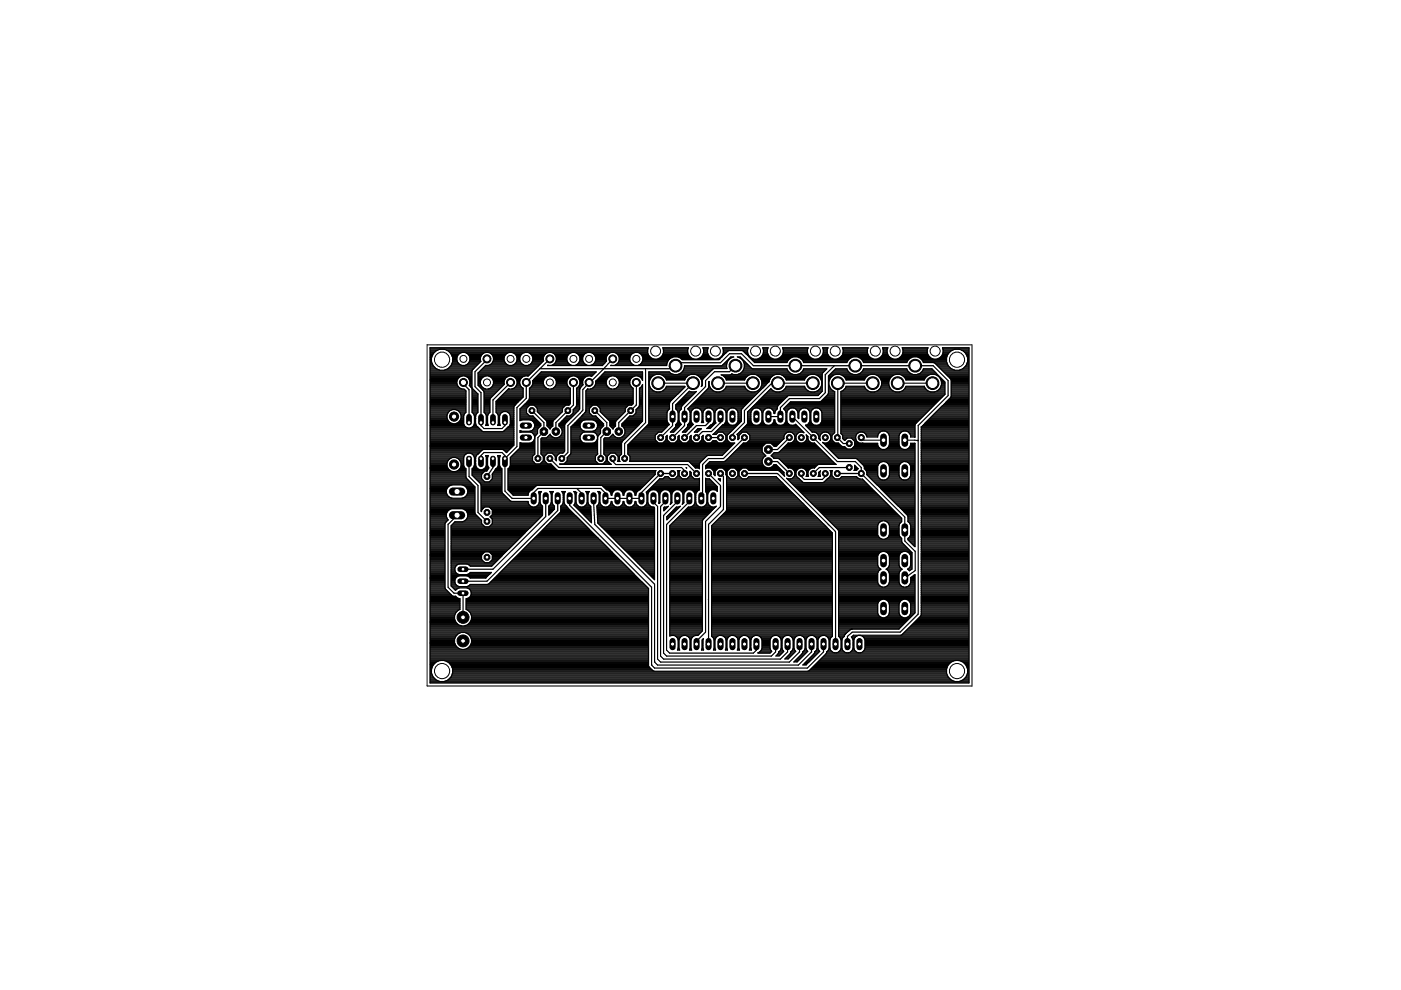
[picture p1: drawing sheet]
<svg xmlns="http://www.w3.org/2000/svg" width="297mm" height="210mm" viewBox="0 0 297 210" stroke-linecap="round" stroke-linejoin="round" font-family="sans-serif">
<g fill="none" stroke="#000" stroke-width=".25">
<path d="M91.2 76.9h.4M91.2 79.4h8.9M91.2 77.6h.7M91.2 78.2h1.4M91.2 76.2h.3M91.2 79.8h6.6M91.2 79.6h8.9M91.2 79.1h8.9M91.2 78.9h8.9M91.2 78.7h8.9M91.2 78.5h2M91.2 78h1.1"/>
<path d="M91.2 77.8h.9M91.2 77.3h.6M91.2 77.1h.5M91.2 76.7h.3M91.2 76.5h.3M91.2 76h.3M91.2 75.8h.3M91.2 75.6h.4M91.2 75.4h.5M91.2 75.1h.6M91.2 74.9h.7M91.2 74.7h1"/>
<path d="M91.2 74.5h1.2M91.2 74.3h1.6M91.2 74h46.2M91.2 73.8h46.2M91.5 75.8a2.29 2.29 0 0 1 2.7-1.8 2.29 2.29 0 0 1 1.8 2.7M91.5 75.8v.9M91.5 76.7a2.29 2.29 0 0 0 2.2 1.9 2.29 2.29 0 0 0 2.3-1.9M94.3 78.5h5.8M94.7 74.3h42.6M94.8 78.2h5.6M95.1 74.5h42.2M95.1 78h5.5"/>
<path d="M95.3 74.7h42M95.4 77.8h5.4M95.5 74.9h2M95.6 77.6h5.4M95.7 75.1h1.6M95.7 77.3h2M95.8 75.4h1.3M95.8 77.1h1.5M95.9 75.6h1.1M95.9 76.9h1.2M95.9 75.8h1M96 76.2h.9"/>
<path d="M96 76.7h1M96 76.5h.9M96 76h.9M98.7 79.8h1.4M98.8 77.3h2.4M99 74.9h3.5M99.2 77.1h2.3M99.3 75.1h3M99.4 76.9h2.3M99.4 75.4h2.7M99.5 76.7h2.4M99.5 75.6h2.5"/>
<path d="M99.6 76.5h2.3M99.6 76.2h2.3M99.6 76h2.3M99.6 75.8h2.3M100.1 78.7v3.4l1.2 1.4v3.9l-.5 .8v1.6l.2 .5 1.5 1.2h4.1l1-.9M100.1 78.4v.3M101.4 79.4h11M101.4 79.8h1.4M101.4 79.6h10.8M101.4 79.1h11.2M101.5 78.9h11.3M101.8 78.7h11.3"/>
<path d="M101.9 75.8a1.42 1.42 0 0 1 1.3-1.1 1.42 1.42 0 0 1 1.4 1.1M101.9 75.8l.1 .8-1.9 1.8M102 78.5h11.3M102.2 78.2h11.3M102.4 78h11.3M102.7 77.8h11.2M102.9 77.6h11.3M103 77.5l-1.6 1.6v2.6l1 1M103 77.5h.1M103.3 76.1v.2l-2.6 2.5v3.2l1.3 1.2v7l.6 .7h3.8l.7-.7v-.6M103.7 79.8h4.1M103.8 77.3h3.9"/>
<path d="M104 74.9h3.5M104.2 77.1h3.1M104.2 75.1h3.1M104.4 76.9h2.7M104.4 75.4h2.7M104.5 76.7h2.5M104.5 75.6h2.5M104.6 76.5h2.3M104.6 75.8a1.42 1.42 0 0 1-1.6 1.7M104.6 76.2h2.3M104.6 76h2.3M104.6 75.8h2.3"/>
<path d="M106.9 75.8a1.41 1.41 0 0 0 1.3 1.7 1.41 1.41 0 0 0 1.4-1.7M106.9 75.8a1.4 1.4 0 0 1 1.3-1.1 1.4 1.4 0 0 1 1.4 1.1M108.7 79.8h2.4M108.8 77.3h2.2M109 74.9h1.8M109.2 77.1h1.5M109.2 75.1h1.4M109.4 76.9h1M109.4 75.4h1M109.5 76.7h.8M109.5 75.6h.8M109.6 76.5h.6"/>
<path d="M109.6 76.2h.6M109.6 76h.6M109.6 75.8h.6M110.2 75.8a1.41 1.41 0 0 0 1.4 1.7 1.41 1.41 0 0 0 1.4-1.7M110.2 75.8a1.42 1.42 0 0 1 1.4-1.1 1.42 1.42 0 0 1 1.4 1.1M112.2 77.3h2.2M112.3 74.9h3.5M112.5 77.1h2.1M112.6 75.1h3M112.7 76.9h2.1M112.8 75.4h2.6M112.8 76.7h2.3"/>
<path d="M112.9 75.6h2.4M112.9 76.5h2.3M113 76.2h2.2M113 76h2.2M113 75.8h2.2M113.8 79.8h2.3M114 79.6h11.7M114.3 79.4h11.6M114.5 78.2h28.1l1.3-1.3h8.9l1.9-1.9h2.5l2.5 2.5h38.1l3.2 3.2v3.2l-6.3 6.3v40l-3.8 3.8h-10.2l-1 .9v1.7M114.5 78.2l-2.9 2.9v3.3l-2 2v8.3l-2.5 2.5M114.5 79.1h11.6M114.7 78.9h11.6"/>
<path d="M115.3 76.5l-3.3 3.3a1.39 1.39 0 0 0-1.8 1.6M116.6 76.1l-2.1 2.1M117.1 79.8h4M117.2 77.3h3.8M117.3 74.9h3.5M117.5 77.1h3.1M117.6 75.1h3M117.7 76.9h2.7M117.8 75.4h2.6M117.8 76.7h2.5M117.9 75.6h2.4M117.9 76.5h2.3"/>
<path d="M118 75.8a1.4 1.4 0 0 0-1.7-1.1 1.4 1.4 0 0 0-1 1.8M118 75.8a1.44 1.44 0 0 1-1.1 1.7M118 76.2h2.2M118 76h2.2M118 75.8h2.2M122.1 79.8h2.3M122.2 77.3h2.1M122.3 74.9h1.9M122.5 77.1h1.5M122.6 75.1h1.3M122.7 76.9h1.1M122.8 75.4h.9"/>
<path d="M122.8 76.7h.9M122.9 75.6h.7M122.9 76.5h.7M123 75.8a1.44 1.44 0 0 1-1.1 1.7M123 75.8a1.41 1.41 0 0 0-2.4-.7 1.41 1.41 0 0 0 .7 2.4M123 76.2h.5M123 76h.5M123 75.8h.5M123.5 75.8a1.44 1.44 0 0 0 1.1 1.7M123.5 75.8a1.41 1.41 0 0 1 2.4-.7 1.41 1.41 0 0 1-.7 2.4M125.4 79.8h.1M125.5 77.3h2.4"/>
<path d="M125.7 74.9h3.5M125.8 77.1h2.3M125.9 75.1h3M126.1 76.9h2.2M126.1 75.4h2.6M126.2 76.7h2.3M126.2 75.6h2.4M126.3 76.5h2.3M126.3 75.8h2.2M126.3 76.2h2.2M126.3 76h2.2M127.3 79.8h2.1"/>
<path d="M127.6 79.6h8.6M127.8 79.4h8.4M128 79.1h8.2M128.2 78.9h8M128.5 75.8l.1 .8-.9 .9h-11.6h.2M128.5 75.8a1.42 1.42 0 0 1 1.4-1.1 1.42 1.42 0 0 1 1.4 1.1M129.9 76.1l-4.8 5h-.2l-1.3 1.5v4.4l-3.2 3.2v5.7l-1.3 1.3M130.4 79.8h4M130.5 77.3h3.8M130.7 74.9h3.5M130.8 77.1h3.2M130.9 75.1h3"/>
<path d="M131.1 76.9h2.7M131.1 75.4h2.6M131.2 76.7h2.4M131.2 75.6h2.4M131.3 76.5h2.3M131.3 75.8a1.44 1.44 0 0 1-1.1 1.7M131.3 76.2h2.2M131.3 76h2.2M131.3 75.8h2.2M133.5 75.8a1.43 1.43 0 0 0 1.1 1.7M133.5 75.8a1.42 1.42 0 0 1 1.4-1.1 1.42 1.42 0 0 1 1.4 1.1M135.4 79.8h.8"/>
<path d="M135.5 77.3h5.9M135.7 74.9h1.7M135.8 77.1h5.6M135.9 75.1h1.6M136.1 76.9h5.4M136.1 75.4h1.4M136.2 76.7h5.4M136.2 75.6h1.6M136.2 76.5h5.4M136.3 76.2h5.6M136.3 75.8a1.44 1.44 0 0 1-1.1 1.7M136.3 76h2.1"/>
<path d="M136.3 75.8h1.7M136.9 78.2v11.4l-4.5 4.4v3.2M137.6 75.4a1.71 1.71 0 0 0 2.2 .5 1.71 1.71 0 0 0 .7-2.2h5.5a1.71 1.71 0 0 0 .7 2.2 1.71 1.71 0 0 0 2.2-.5M137.6 75.4l-.3-.6 .2-1.1h-46.3v71.1h114.2v-71.1h-5.6l.2 1.1-.3 .6M137.6 79.4h5.1M137.6 79.8h.7M137.6 79.6h1M137.6 79.1h4.6M137.6 78.9h4.3M139.2 79.4a1.92 1.92 0 0 0-1.6 1.8 1.92 1.92 0 0 0 1.6 1.9M139.6 76h2.5M139.9 79.4l.7 .3 .7 .9h3.9l.7-.9 .7-.3"/>
<path d="M140 75.8h2.5M140.3 75.6h5.9M140.4 79.6h5.6M140.4 75.4h5.6M140.5 75.1h5.4M140.5 73.8h5.4M140.6 74.9h5.3M140.6 74h5.2M140.7 74.7h5.1M140.7 74.5h5.1M140.7 74.3h5.1M140.8 79.8h4.9"/>
<path d="M141.6 76.5l-.2 1h-11.9h.1M141.6 76.5a1.87 1.87 0 0 1 3-.3h7.9l2-1.9h2.8l2.7 2.6h6.9a1.87 1.87 0 0 1 1.7-1.3 1.87 1.87 0 0 1 1.8 1.3h9.2l.1-.4M142.2 79.1l-.3-.3h-4.3v10.9l-4.5 4.6v2M142.2 79.1l.7 .3h.7l.7-.3M143.8 79.4h6.2M144 75.8h2.5M144.3 79.1h5.9M144.4 76h2.5M144.5 78.9h6M144.8 78.7h5.9M144.9 78.5h6M145 78.2h6.2"/>
<path d="M145.1 78h9M145.1 77.8h9M147.8 79.6h2M148.1 76h3M148.2 79.8h1.4M148.5 75.8h2.2M148.7 75.6h1.7M148.9 75.4l.3-.6v-.7l-.2-.4h1.2a1.71 1.71 0 0 0 .7 2.2 1.71 1.71 0 0 0 2.2-.5M148.9 75.4h1.3M149 75.1h1.2M149.1 73.8h1M149.1 74.9h1"/>
<path d="M149.1 74h1M149.2 74.7h.8M149.2 74.5h.8M149.2 74.3h.8M152.3 76h.4M152.7 75.8h.2M152.9 75.6h.3M153.1 75.4l.3-.6-.2-1.1h5.5l-.2 .4v.7l.2 .6M153.1 79.6h5.6M153.1 75.4h.3M153.2 75.1h.4M153.2 77.3h.9"/>
<path d="M153.2 73.8h5.4M153.3 74.9h.5M153.3 74h5.2M153.4 74.7h.7M153.4 74.5h.9M153.4 74.3h5.1M153.5 79.8h4.9M153.5 77.1h.6M153.7 76.9h.5M153.9 76.7h.3M154.1 77.6h-9l-.3 1-.5 .5M154.1 76.5h.2"/>
<path d="M154.3 76.5l-.2 .7 .1 .9-3.1 .2-2.1 2-.1 1.4-.2 .3a1.88 1.88 0 0 0-1.4-2.6M154.3 76.5l.6-.6 .7-.2h-.7l-2 1.9M154.4 76.2h.2M154.6 76h.2M154.8 75.8h.4M155.1 79.4h.3M155.9 77.5l-1.2 1.3h-3.2l-1.9 1.9v1.3l-4.5 4.4v3.8l-2.5 2.6M156.5 79.4h11.6M156.7 75.8h.4M157 79.1l-.7 .3-1.1-.1-.4 .2h-1.9l.4 .2 .7 .9h3.9l.7-.9 .7-.3M157 79.1h10.6M157.1 76h.2"/>
<path d="M157.2 78.9h10.1M157.3 76.2h.2M157.5 78.7h9.6M157.5 76.5h.2M157.5 76.5l-.5-.6-.7-.2h.6l2.7 2.5M157.5 76.5a1.96 1.96 0 0 1-.5 2.6M157.6 78.5h9.4M157.6 74.5h.9M157.6 76.7h.4M157.7 78.2h9.2l.1 .4 .6 .5M157.7 76.9h.5M157.8 78h1.5"/>
<path d="M157.8 77.6h1.1M157.8 77.8h1.3M157.8 77.3h.8M157.8 77.1h.6M157.8 74.7h.7M158.1 74.9h.5M158.3 75.1h.3M158.5 75.4h.2M158.7 75.6h.2M158.7 75.4a1.71 1.71 0 0 0 2.9 0M158.9 75.8h.3M159.2 76h.4"/>
<path d="M159.4 76.2h7.9M159.6 76.5h7.4M159.8 76.7h7.1M160 79.4a1.92 1.92 0 0 1 1.6 1.8 1.92 1.92 0 0 1-1.6 1.9M160.5 79.6h3.5M160.8 76h3M160.9 79.8h2.8M161.2 75.8h2.2M161.4 75.6h1.7M161.6 75.4l.3-.6-.2-1.1h1.2l-.2 1.1 .3 .6M161.6 75.4h1.3M161.7 75.1h1.2"/>
<path d="M161.7 73.8h1.1M161.8 74.9h1M161.8 74h.9M161.9 74.7h.8M161.9 74.5h.8M161.9 74.3h.8M163 75.4a1.7 1.7 0 0 0 2.2 .5 1.7 1.7 0 0 0 .7-2.2h5.4a1.71 1.71 0 0 0 .8 2.2 1.71 1.71 0 0 0 2.2-.5M164.5 79.4a2.07 2.07 0 0 0-1.5 1.6l-5.8 5.9M165 76h2.5M165.3 79.4l.7 .3 .7 .9h3.9l.7-.9 .7-.3M165.4 75.8h2.5M165.6 75.6h6"/>
<path d="M165.8 79.6h5.6M165.8 75.4h5.6M165.9 75.1h5.4M165.9 73.8h5.4M166 74.9h5.3M166 74h5.2M166.1 74.7h5.1M166.1 74.5h5.1M166.1 74.3h5.1M166.2 79.8h4.9M167.6 79.1a1.9 1.9 0 0 0 2.8-.9h4.9l-1 1.1v3.7l-.9 .9h-6.2l-.4 .3M169.2 79.4h5.1"/>
<path d="M169.4 75.8h2.5M169.7 79.1h4.7M169.8 76h2.5M169.9 78.9h4.7M170 76.2h10M170.2 78.7h4.6M170.2 76.5h9.5M170.3 78.5h4.7M170.3 76.7h9.3M172.7 79.4a1.92 1.92 0 0 1 1.6 1.8 1.92 1.92 0 0 1-1.6 1.9M173.2 79.6h1.1M173.5 76h3"/>
<path d="M173.6 79.8h.7M173.9 75.8h2.2M174.1 75.6h1.7M174.3 75.4l.3-.6-.2-1.1h1.2l-.2 .4v.7l.3 .6M174.3 75.4h1.3M174.4 75.1h1.1M174.4 73.8h1.1M174.5 74.9h1M174.5 74h.9M174.6 74.7h.8M174.6 74.5h.8M174.6 74.3h.8"/>
<path d="M175.6 79.8h.8M175.7 75.4a1.7 1.7 0 0 0 2.8 0M175.8 79.6h.9M176 79.4h4.8M176.2 79.1h4.1M176.4 78.9h3.6M176.7 78.7h3.1M176.9 77.5l-1.9 1.9v3.8l-1.3 1.3h-6.3l-1.9 1.9v1.9h-2.6M176.9 78.5h2.8M177.2 79.4a1.9 1.9 0 0 0-1.5 1.7 1.9 1.9 0 0 0 1.3 1.9v8.7l-.6 .6v.9l.6 .7h.7l.5 .5M177.7 76h2.5M178 79.4l.7 .3 .7 .9h3.9l.7-.9 .7-.3"/>
<path d="M178.1 75.8h2.5M178.3 75.6h6M178.5 75.4l.3-.6v-.7l-.2-.4h5.4l-.1 1.1 .2 .6M178.5 75.4h5.6M178.5 79.6h5.6M178.6 75.1h5.4M178.6 73.8h5.4M178.7 74.9h5.3M178.7 74h5.2M178.8 74.7h5.1M178.8 74.5h5.1M178.8 74.3h5.1"/>
<path d="M178.9 79.8h4.9M179.7 76.5a1.91 1.91 0 0 1 3.2 0M180.3 79.1l-.7-.9h-2.5l-1.5 1.5v3.7M180.3 79.1l.7 .3h.7l.7-.3M181.9 79.4h11.6M182.1 75.8h2.5M182.4 79.1h10.6M182.5 76h2.5M182.6 78.9h10.1M182.7 76.2h10M182.9 78.7h9.6M182.9 76.5l.2 .4h9.2a1.88 1.88 0 0 1 1.5-1.3 1.88 1.88 0 0 1 1.8 .9"/>
<path d="M182.9 76.5h9.5M183 78.5h9.4M183 76.7h9.3M184.1 75.4a1.71 1.71 0 0 0 2.3 .5 1.71 1.71 0 0 0 .7-2.2h1.2l-.2 .4v.7l.2 .6M185.4 79.4a1.92 1.92 0 0 1 1.6 1.8 1.92 1.92 0 0 1-1.6 1.9M185.9 79.6h3.5M186.2 76h3M186.2 79.8h2.9M186.6 75.8h2.1M186.8 75.6h1.7M187 75.4h1.3M187.1 75.1h1.1"/>
<path d="M187.1 73.8h1.1M187.2 74.9h1M187.2 74h.9M187.3 74.7h.8M187.3 74.5h.8M187.3 74.3h.8M188.3 75.4a1.71 1.71 0 0 0 2.3 .5 1.71 1.71 0 0 0 .7-2.2h5.4a1.71 1.71 0 0 0 .7 2.2 1.71 1.71 0 0 0 2.3-.5M189.9 79.4a1.92 1.92 0 0 0-1.5 1.8 1.92 1.92 0 0 0 1.5 1.9M190.4 76h2.5M190.7 79.4l.7 .3 .7 .9h3.9l.7-.9 .7-.3M190.8 75.8h2.5M191 75.6h6"/>
<path d="M191.2 75.4h5.6M191.2 79.6h5.6M191.3 75.1h5.4M191.3 73.8h5.4M191.4 74.9h5.2M191.4 74h5.2M191.5 74.7h5.1M191.5 74.5h5.1M191.5 74.3h5.1M191.6 79.8h4.9M192.3 78.2l.7 .9M192.3 78.2h-9.2l-.7 .9"/>
<path d="M193 79.1l.7 .3h.7l.7-.3M194.6 79.4h4.1M194.8 75.8h2.5M195.1 79.1h3.4M195.2 76h2.5M195.3 78.9h3M195.4 76.2h5.3M195.6 78.7h2.5M195.6 76.5l.2 .4 2.4 .1 3.4 3.3 .1 3.7M195.6 76.5h5.1M195.7 78.5h2.1M195.7 76.7h5"/>
<path d="M195.8 78.2h1.8M195.8 78.2l-.7 .9M197.6 78.2l2.7 2.8v2.6M198 76.9h2.8M198.1 79.4a1.92 1.92 0 0 1 1.5 1.8 1.92 1.92 0 0 1-1.5 1.9M198.4 77.1h2.5M198.6 77.3h2.3M198.6 79.6h.3M198.8 77.6h2.3M198.9 76h1.8M198.9 79.8h.3M199 77.8h2.3"/>
<path d="M199.2 78h2.3M199.3 75.8h1.4M199.5 78.2h2.3M199.5 75.6h1.3M199.7 78.5h2.7M199.7 75.4h1.2M199.8 75.1h1.2M199.8 73.8h5.6M199.9 74.9h1.2M199.9 78.7h5.5M199.9 74h5.5M200 74.7h1.3"/>
<path d="M200 74.5h1.6M200 74.3h2M200.1 78.9h5.3M200.4 79.1h5M200.6 79.4h4.8M200.7 75.8a2.28 2.28 0 0 1 2.2-1.8 2.28 2.28 0 0 1 2.2 1.8M200.7 76.7a2.27 2.27 0 0 0 2.2 1.9 2.27 2.27 0 0 0 2.2-1.9M200.7 75.8v.9M200.8 79.6h4.6M201 79.8h4.4M203.5 78.5h1.9M203.9 74.3h1.5"/>
<path d="M204 78.2h1.4M204.3 74.5h1.1M204.3 78h1.1M204.5 74.7h.9M204.6 77.8h.8M204.7 74.9h.7M204.8 77.6h.6M204.9 75.1h.5M204.9 77.3h.5M205 75.4h.4M205 77.1h.4M205 75.6h.4"/>
<path d="M205.1 76.9h.3M205.1 75.8h.3M205.1 75.8v.9M205.1 76.2h.3M205.1 76.7h.3M205.1 76.5h.3M205.1 76h.3M91.2 93.3h17.7M91.2 99.1h3.7M91.2 94h17.7M91.2 90.2h7.3M91.2 81.3h5.7"/>
<path d="M91.2 82.5h7.2l.4 .4M91.2 91.6h17.7M91.2 99.8h4.3M91.2 83.1h7.6M91.2 90.9h10.5M91.2 92.9h17.7M91.2 96h10.4M91.2 94.7h17.5M91.2 89.6h4.2M91.2 90h7.2M91.2 86.7h7.6M91.2 91.4h11"/>
<path d="M91.2 99.6h4M91.2 99.3h3.8M91.2 98.9h3.6M91.2 98.7h3.6M91.2 98.4h3.6M91.2 98.2h3.6M91.2 98h3.6M91.2 97.8h3.7M91.2 97.6h3.9M91.2 97.3h4.1M91.2 97.1h4.5M91.2 96.9h7.1"/>
<path d="M91.2 96.7h7.2M91.2 96.5h7.4M91.2 96.2h7.6M91.2 95.8h10.6M91.2 95.6h10.9M91.2 95.4h11.1M91.2 95.1h17M91.2 94.9h17.2M91.2 94.5h17.7M91.2 94.2h17.7M91.2 93.8h17.7M91.2 93.6h17.7"/>
<path d="M91.2 93.1h17.7M91.2 92.7h17.7M91.2 92.5h17.7M91.2 92.2h17.7M91.2 92h17.7M91.2 91.8h17.7M91.2 91.1h10.7M91.2 90.7h7.9M91.2 90.5h7.5M91.2 89.8h4.7M91.2 89.3h4M91.2 89.1h3.8"/>
<path d="M91.2 88.9h3.7M91.2 88.7h3.6M91.2 88.5h3.6M91.2 88.2h3.6M91.2 88h3.6M91.2 87.8h3.7M91.2 87.6h3.8M91.2 87.4h3.9M91.2 87.1h4.2M91.2 86.9h4.6M91.2 86.5h7.6M91.2 86.2h7.6"/>
<path d="M91.2 86h7.6M91.2 85.8h7.6M91.2 85.6h7.6M91.2 85.3h7.6M91.2 85.1h7.6M91.2 84.9h7.6M91.2 84.7h7.6M91.2 84.5h7.6M91.2 84.2h7.6M91.2 84h7.6M91.2 83.8h7.6M91.2 83.6h7.6"/>
<path d="M91.2 83.4h7.6M91.2 82.9h7.6M91.2 82.7h7.4M91.2 82.2h6.2M91.2 82h6M91.2 81.8h5.8M91.2 81.6h5.7M91.2 81.1h5.7M91.2 80.9h5.7M91.2 80.7h5.7M91.2 80.5h5.8M91.2 80.2h5.9"/>
<path d="M91.2 80h6.2M94.8 98.2a1.53 1.53 0 0 1 1.5-1.2 1.53 1.53 0 0 1 1.5 1.2M94.8 98.2v.6l.2 .5M95 99.3a1.52 1.52 0 0 0 2.5 0M96.6 89.8h1.7M96.7 86.9h2.1M96.9 81.4a1.41 1.41 0 0 1 1.3-1.7 1.41 1.41 0 0 1 1.4 1.7M96.9 81.4l.2 .5 .4 .4 .5 .2M96.9 97.1h1.4M97 99.8h1.8M97.2 89.6h1.1M97.2 87.1h1.6"/>
<path d="M97.2 97.3h1.1M97.3 99.6h1.5M97.4 89.3h.9M97.4 87.4h1.4M97.5 97.6h.8M97.5 99.3h1.2M97.6 89.1h.7M97.6 87.6h1M97.6 97.8h.7M97.6 99.1h.9M97.6 88.9h.7M97.7 87.8h.7"/>
<path d="M97.7 98h.6M97.7 98.9h.7M97.7 88.7h.6M97.7 88h.7M97.8 98.2v.6l-.3 .5M97.8 98.7h.5M97.8 98.4h.5M97.8 98.2h.5M97.8 88.5h.5M97.8 88.2h.5M98.3 81.1v.3l1.1 1.2v7M98.8 96.2l.4-.1 .9 .1"/>
<path d="M98.8 96.2l-.5 .8v1.7l.5 .7v1.8M99.1 80h1M99.4 80.2h.7M99.4 97.2v3.8l1.9 1.9v5.7l2 2M99.5 80.5h.6M99.5 81.8h.6M99.5 81.6h.6M99.6 80.7h.5M99.6 81.3h.5M99.6 81.4l-.1 .3 .6 .8M99.6 81.1h.5M99.6 80.9h.5"/>
<path d="M99.8 82h.3M99.8 90.7h1.7M100 82.2h.1M100.1 96.2h1.3M100.1 96.2l.5 .8v1.7l-.5 .7v1.4l1.9 2v5.6l.1 .1v-.3l.7-.7h.9l.7 .7v.9M100.1 82.5h.1M100.1 99.8h3.2M100.1 83.1h.8M100.1 82.5v4.9l.5 .8v1.6a1.17 1.17 0 0 1-1.2 1 1.17 1.17 0 0 1-1.1-1v-1.6l.5-.8v-4.5M100.1 86.7h1.2M100.1 99.6h1.6M100.1 87.4h1.2"/>
<path d="M100.1 87.1h1.2M100.1 86.9h1.2M100.1 86.5h1.2M100.1 86.2h1.2M100.1 86h1.2M100.1 85.8h1.2M100.1 85.6h1.2M100.1 85.3h1.2M100.1 85.1h1.2M100.1 84.9h1.2M100.1 84.7h1.2M100.1 84.5h1.2"/>
<path d="M100.1 84.2h1.2M100.1 84h1.2M100.1 83.8h1.2M100.1 83.6h1.2M100.1 83.4h1M100.1 82.9h.6M100.1 82.7h.4M100.1 99.3h1.2M100.2 90.5h1M100.2 87.6h1M100.3 96.5h.8M100.4 99.1h.6"/>
<path d="M100.4 90.2h.6M100.4 87.8h.6M100.5 96.7h.5M100.5 98.9h.4M100.5 90h.4M100.5 88h.4M100.5 96.9h.4M100.6 89.6h.2M100.6 98.7h.2M100.6 98.4h.2M100.6 98.2h.2M100.6 98h.2"/>
<path d="M100.6 97.8h.2M100.6 97.6h.2M100.6 97.3h.2M100.6 97.1h.2M100.6 89.8h.2M100.6 89.3h.2M100.6 89.1h.2M100.6 88.9h.2M100.6 88.7h.2M100.6 88.5h.2M100.6 88.2h.2M101.3 96.2l-.5 .8v1.7a1.16 1.16 0 0 0 1.2 .9 1.16 1.16 0 0 0 1.1-.9v-1.7l-.1-.4h.5l-.1 .4v1.7l.3 .5-.5 .7h-.4l-.7 .7v.9l.7 .7h.9l.7-.7v-1l.6-1"/>
<path d="M101.4 81.3h.5M101.4 81.6h.5M101.4 81.1h.5M101.4 80.9h.5M101.4 80.7h.5M101.4 80.5h.6M101.4 80.2h.8M101.4 80h1M101.4 96.2h.1M101.4 96.2h-.1M101.5 81.8h.5M101.7 82h.5"/>
<path d="M101.9 81.4a1.41 1.41 0 0 1 1.3-1.7 1.41 1.41 0 0 1 1.4 1.7M101.9 81.4l.2 .5 .4 .4 .5 .2M101.9 82.2h.5M102 97.2v-.6l.6-.7h3.8l.7 .7v7.5l1.5 1.6h4.6v-1.2l.8-.9h13.4l1 1v1.1h7.6v-1.2l4.1-4.1h2.5M102.1 82.5h3.8M102.2 99.6h1.2M102.3 82.7h3.4M102.4 82.7l.2 .4M102.6 82.9h2.9M102.6 83.1v4.3l.5 .8v1.6l-.1 .4h.5l-.1-.4v-1.6l.5-.8v-2.7M102.6 83.1h2.7M102.6 86.7h1.3"/>
<path d="M102.6 87.4h1.3M102.6 87.1h1.3M102.6 86.9h1.3M102.6 86.5h1.3M102.6 86.2h1.3M102.6 86h1.3M102.6 85.8h1.3M102.6 85.6h1.3M102.6 85.3h1.3M102.6 85.1h1.3M102.6 84.9h1.3M102.6 84.7h1.3"/>
<path d="M102.6 84.5h1.3M102.6 84.2h1.6M102.6 84h1.8M102.6 83.8h2M102.6 83.6h2.2M102.6 83.4h2.5M102.7 99.3h.9M102.8 87.6h.9M102.9 99.1h.7M103 87.8h.5M103 96.7h.5M103 98.9h.5"/>
<path d="M103 90h.5M103.1 88h.3M103.1 96.9h.3M103.1 89.6h.3M103.1 98.7h.3M103.1 98.4h.3M103.1 98.2h.3M103.1 98h.3M103.1 97.8h.3M103.1 97.6h.3M103.1 97.3h.3M103.1 97.1h.3"/>
<path d="M103.1 89.8h.3M103.1 89.3h.3M103.1 89.1h.3M103.1 88.9h.3M103.1 88.7h.3M103.1 88.5h.3M103.1 88.2h.3M103.9 84.5v.2M104.1 82.2h2.1M104.1 80h3.3M104.3 82h2.1M104.4 80.2h2.7"/>
<path d="M104.5 81.8h2.1M104.5 80.5h2.5M104.5 97.2v1.9l-1.2 1.9M104.5 81.6h2.3M104.6 80.7h2.3M104.6 81.3h2.3M104.6 81.4l-.6 .9-.5 .2M104.6 81.1h2.3M104.6 80.9h2.3M104.9 99.8h1.5M105 99.6h1.4M105.1 99.4l.4-.3 .2-.4v-1.7l-.2-.4h.6l-.2 .4v1.7l.5 .7 .1 5.1 1.9 1.8h3.6a1.2 1.2 0 0 0 1.1 1.2 1.2 1.2 0 0 0 1.2-.9v-1.8l-.1-.4 .1-.2"/>
<path d="M105.1 99.4l-.1 .1M105.1 99.4h.1M105.2 86.7h3.7M105.2 87.4h1.4M105.2 87.1h3.7M105.2 86.9h3.7M105.2 86.5h3.7M105.2 86.2h3.8M105.2 86h3.9M105.2 85.8h4.1M105.2 85.6h4.3M105.2 85.3h4.5"/>
<path d="M105.2 85.1h4.8M105.2 99.3h1.1M105.3 87.6h1M105.4 84.9h4.8M105.5 99.1h.6M105.5 87.8h.6M105.5 96.7h.5M105.6 98.9h.4M105.6 90h.4M105.6 88h.4M105.6 84.7h4.8M105.6 96.9h.4"/>
<path d="M105.7 89.6h.2M105.7 98.7h.2M105.7 98.4h.2M105.7 98.2h.2M105.7 98h.2M105.7 97.8h.2M105.7 97.6h.2M105.7 97.3h.2M105.7 97.1h.2M105.7 89.8h.2M105.7 89.3h.2M105.7 89.1h.2"/>
<path d="M105.7 88.9h.2M105.7 88.7h.2M105.7 88.5h.2M105.7 88.2h.2M105.8 84.5h4.8M106 84.2h4.8M106.3 84h4.6M106.5 83.8h4.4M106.7 95.4h1.3M106.7 83.6h4.2M106.9 81.4a1.41 1.41 0 0 1 1.4-1.7 1.41 1.41 0 0 1 1.3 1.7M106.9 81.4v.1l-3 3"/>
<path d="M106.9 91.4h2M106.9 83.4h4M107 95.6h.8M107.1 91.1h1.8M107.1 83.1h3.8M107.2 95.8h.3M107.3 90.9h1.6M107.4 82.9h3.5M107.5 90.7h1.4M107.5 87.4h1.4M107.6 82.7h3.3M107.6 90.6h.1"/>
<path d="M107.7 99.8h31.4l-.2 .1v.7l-3.2 3.3-.4 .1M107.7 99.6h10.3M107.8 99.3h10M107.8 82.5h3.1M107.8 90.5h1.1M107.9 87.6h1M108 82.5l-.2-.1-2.6 2.7v2.3l.5 .8v1.6l-.2 .4h.6l-.2-.4v-1.6a1.17 1.17 0 0 1 1.2-1 1.17 1.17 0 0 1 1.1 1v1.6l-.2 .5-.4 .3M108 99.1h9.6M108 90.2h.9M108.1 87.8h.8M108.1 98.9h9.2M108.1 90h.8"/>
<path d="M108.1 88h.8M108.2 89.6h.7M108.2 98.7h8.9M108.2 98.4h8.7M108.2 98.2h5.2M108.2 98h5M108.2 97.8h4.8M108.2 97.6h4.7M108.2 97.3h4.7M108.2 97.1h4.7M108.2 89.8h.7M108.2 89.3h.7"/>
<path d="M108.2 89.1h.7M108.2 88.9h.7M108.2 88.7h.7M108.2 88.5h.7M108.2 88.2h.7M108.2 81.1l-3.7 3.7v4.8M108.3 96.9h4.6M108.5 96.7h4.5M108.8 96.5h4.4M109 96.2h4.4M109.1 82.2h1.7M109.1 80h1.6"/>
<path d="M109.2 96h4.2M109.2 85.9h.1M109.3 82h1.3M109.3 80.2h1.2M109.4 95.8h4M109.5 81.8h.9M109.5 80.5h.8M109.6 81.6h.7M109.6 80.7h.7M109.6 81.3h.6M109.6 81.4l-.2 .5-.4 .4-.5 .2M109.6 95.6h3.8"/>
<path d="M109.6 81.1h.6M109.6 80.9h.6M109.9 95.4h3.5M110.1 95.1h3.3M110.2 81.4l.2 .5 .5 .4v1.9l-2 2.1v8.1l-1.5 1.6-.8-.7h-4.1l-1.1 .9M110.2 94.9h3.2M110.3 94h3.1M110.3 91.6h3.7M110.3 94.7h3.1M110.3 91.4h.1M110.3 94.5h3.1M110.3 94.2h3.1"/>
<path d="M110.3 89.1h.1M110.3 88.9h3.4M110.3 88.7h3.2M110.3 88.5h2.9M110.3 88.2h2.7M110.3 88h1.8M110.3 87.8h1.6M110.3 87.6h1.4M110.3 87.4h1.3M110.3 87.1h1.3M110.3 86.9h1.3M110.3 86.7h1.3"/>
<path d="M110.5 86.5h1.3M110.7 86.2h1.3M110.9 86h1.3M111.2 85.8h9.5M111.4 85.6h9.5M111.6 85.3h9.3M111.6 87.5l.7 .7h.7l1.7 1.7v.4l-.7 .7v.9l-.3 .3M111.8 85.1h9.1M112.1 84.9h8.8M112.2 84.7h8.7M112.2 82.5h8.7M112.2 83.1h8.7"/>
<path d="M112.2 84.5h8.7M112.2 84.2h8.7M112.2 84h8.7M112.2 83.8h8.7M112.2 83.6h8.7M112.2 83.4h8.7M112.2 82.9h8.7M112.2 82.7h8.7M112.4 91.6a1.21 1.21 0 0 1 1 1.2 1.21 1.21 0 0 1-1 1.2h-1.8l-.3-.2-.1 1.3-2 1.9v1.7l-.5 .7v4.5l1.1 1.1h3.2l.1-.7 .4-.3M112.4 82.2h3.4M112.6 91.4h1.4M112.6 89.1h1.3"/>
<path d="M112.6 82h2.9M112.8 87.1l2.5 2.5v1.9l-1.3 1.3v4.4M112.8 81.8h2.6M112.8 93.8h.6M112.9 91.8h1.1M112.9 81.6h2.4M112.9 80.7l1.9-1.9h11.6l-1 1a1.38 1.38 0 0 0-1.9 1.6M112.9 80.7l.1 .7M112.9 80.7h2.4M113 81.3h2.2M113 81.4l-.2 .5-.6 .4-.1 2.5-1.8 1.9v2.5l.3-.2h1.8l.8 .6M113 91.1h1"/>
<path d="M113 89.3h1.1M113 81.1h2.2M113 80.9h2.2M113.1 93.6h.3M113.1 92h.8M113.2 80.5h2.1M113.2 90.9l-.8 .5h-1.8l-.3-.1v.4l.3-.1M113.2 90.9h.8M113.2 89.6l.1 .4M113.2 89.6h1.1M113.2 93.3h.2M113.2 92.2h.4"/>
<path d="M113.3 90.7h1M113.3 89.8h1.3M113.3 93.1h.1M113.3 92.5h.2M113.3 90.2h1.4M113.3 90v.5M113.3 90.5l-.1 .4M113.3 92.9h.1M113.3 90h1.4M113.3 92.7h.1M113.3 90.5h1.2M113.3 86h6.5"/>
<path d="M113.4 80.2h2.1M113.4 96.3l-.5 .5v.9l.7 .7h.9l.7-.7v-.9l-.5-.5M113.6 86.2h6M113.6 80h2.1M113.7 92.2l-.3 .4v3.7M113.8 86.5h5.6M113.9 86.7h5.4M113.9 87.1h5.4M113.9 86.9h5.4M114 87.4h5.2M114.2 87.6h4.7M114.4 87.8h4.3"/>
<path d="M114.6 98.2h1.4M114.7 88h3.8M114.7 93.3h5M114.7 94h5M114.7 96h4.7M114.7 94.7h5M114.7 96.2h1.3M114.7 95.8h4.9M114.7 95.6h5M114.7 95.4h5M114.7 95.1h5M114.7 94.9h5"/>
<path d="M114.7 94.5h5M114.7 94.2h5M114.7 93.8h5M114.7 93.6h5M114.7 93.1h5M114.9 92.9h4.8M114.9 98h.9M114.9 88.2h3.4M114.9 96.5h.8M115.1 97.8h.4M115.1 88.5h3M115.1 96.7h.4"/>
<path d="M115.2 81.4a1.41 1.41 0 0 1 1.4-1.7 1.41 1.41 0 0 1 1.4 1.7M115.2 81.4l.2 .5 .4 .4 .5 .2M115.2 97.6h.2M115.2 97.3h.2M115.2 97.1h.2M115.2 96.9h.2M115.3 88.7h2.5M115.5 88.9h2.1M115.8 89.1h1.6M115.9 89.3h1.3M116 90.2h1.2M116 89.6h1.2"/>
<path d="M116 90h1.2M116 89.8h1.2M116 92.7h1.2M116.1 90.5h.9M116.2 92.5h.7M116.4 90.7h.4M116.5 92.2h.2M116.6 97.2l1.9 1.9h26l.6 .7v.6M116.6 90.9h.1M117.2 96.2h1.3M117.4 82.2h3.4M117.4 96.5h.9"/>
<path d="M117.5 80h3.2M117.6 82h2.9M117.7 96.7h.3M117.7 80.2h2.8M117.7 97.3h.3M117.7 97.1h.3M117.7 96.9h.3M117.8 81.8h2.6M117.8 80.5h2.5M117.9 97.6h.1M117.9 81.6h2.4M117.9 80.7h2.3"/>
<path d="M118 81.3h2.2M118 81.4l-.6 .9-.5 .2M118 81.1h2.2M118 80.9h2.2M118.5 92.7h1.2M118.5 90.2h1.2M118.5 90h1.3M118.6 89.8h1.3M118.7 90.5h1M118.7 98.4h10.9M118.8 92.5h.9M118.8 89.6h1.3"/>
<path d="M118.9 90.7h.8M119 92.2h.7M119 90.9h.7M119 89.3h1.3M119.1 92h.6M119.1 91.1h.6M119.2 91.8h.5M119.2 91.6h.5M119.2 91.4h.5M119.3 89.1h1.3M119.5 88.9h1.3M119.7 88.7h1.3"/>
<path d="M119.7 98.2h7.1M119.9 98h6.7M119.9 88.5h1.3M120.1 88.2h1.4M120.2 97.8h6.1M120.2 81.4a1.41 1.41 0 0 1 1.4-1.7 1.41 1.41 0 0 1 1.4 1.7M120.2 81.4l.2 .5 .5 .4v3.3M120.3 97.6h5.9M120.3 97.3h5.9M120.3 97.1h5.9M120.4 96.9h5.8M120.6 96.7h5.7"/>
<path d="M120.8 96.5h5.7M120.9 85.6l-.3 .3h-.7l-.6 .7v.7l-2 1.9-.1 1.1-.6 .7-.6-.7-.1-1.1-2-1.9v-.7l-.7-.7h-.9l-.7 .7v.9M121 96.2h5.7M121.1 93.3h2M121.1 94h5.6M121.1 91.6h6.2M121.1 90.9h2M121.1 92.9h1.9M121.1 96h5.6M121.1 94.7h5.6M121.1 91.4h2.6M121.1 95.8h5.6"/>
<path d="M121.1 95.6h5.6M121.1 95.4h5.6M121.1 95.1h5.6M121.1 94.9h5.6M121.1 94.5h5.6M121.1 94.2h5.6M121.1 93.8h2.4M121.1 93.6h2.2M121.1 93.1h1.9M121.1 92.7h1.9M121.1 92.5h1.9M121.1 92.2h2"/>
<path d="M121.1 92h2.2M121.1 91.8h2.4M121.1 91.1h2.3M121.1 90.7h2M121.1 88h.6M121.1 90.5h1.9M121.3 87.8h.6M121.3 90.2h1.7M121.5 87.6h.6M121.5 90h1.5M121.5 87.4h.8M121.5 87.1h1.1"/>
<path d="M121.5 86.9h1.2M121.6 81.1v4.8l-3.7 3.7v1.9M121.7 86.7h1.2M121.8 89.8h1.3M121.9 86.5h1M122 89.6h1.1M122.1 86.3l-.6 .5v.7l-.6 .7h-.7l-1.7 1.7v.4a1.34 1.34 0 0 1 .3 2.2 1.34 1.34 0 0 1-2.2-.4l-.7 .7h-1l-.2 .2v3.3M122.1 86.2h.8M122.2 89.3h1.2M122.2 82.5h.7M122.2 83.1h.7M122.2 86h.7"/>
<path d="M122.2 85.8h.7M122.2 85.6h.7M122.2 85.3h.7M122.2 85.1h.7M122.2 84.9h.7M122.2 84.7h.7M122.2 84.5h.7M122.2 84.2h.7M122.2 84h.7M122.2 83.8h.7M122.2 83.6h.7M122.2 83.4h.7"/>
<path d="M122.2 82.9h.7M122.2 82.7h.7M122.4 82.2h.6M122.4 89.1h1.3M122.5 80h1.5M122.5 87.2l-2.8 2.9v5.6l-.4 .4h-.7l-.6 .7v.9l-.3-.3v-.6l-.6-.7h-1l-.7 .7v.9l.7 .7h.7l1.5 1.4M122.6 82h.6M122.7 88.9h4.3M122.7 80.2h1.1M122.8 81.8h.6M122.8 80.5h.9M122.9 88.7h3.9"/>
<path d="M122.9 81.6h.7M122.9 82.5v4.2l-.4 .5M122.9 80.7h.7M123 81.3h.5M123 81.4l-.3 .5-.5 .4-.1 4M123 81.1h.5M123 80.9h.5M123 90v.5M123 90.5l.5 .7 .4 .2h1.8l.8-.5M123 82.3h.1M123 82.3l-.1 .2M123.1 88.5h3.5"/>
<path d="M123.3 88.2h3M123.5 93.8l.4 .2h1.8l.5-.2M123.5 81.4l.1 .2M123.5 88h1.9M123.6 88l-2.5 2.5v5.6l-.8 .9v.7l-.7 .7h-.9l10.9 .1-.8-.8v-.9l.6-.7h1l.7 .7v.9l-.2 .1h.5l-.1-.1v-.9l.5-.5M123.6 88h.1M123.6 81.6l-.6 .7M123.7 87.8h1.5M123.9 91.6a1.22 1.22 0 0 0-.9 .9 1.22 1.22 0 0 0 .5 1.3M123.9 87.6h1.1M124.1 87.3v.1M124.1 87.4h.9"/>
<path d="M124.2 87.1l-.6 .9M124.2 83.1h10M124.2 86.7h.8M124.2 87.1h.8M124.2 86.9h.8M124.2 86.5h.9M124.2 86.2h1.1M124.2 86h1.3M124.2 85.8h9.8M124.2 85.6h10M124.2 85.3h10M124.2 85.1h10"/>
<path d="M124.2 84.9h10M124.2 84.7h10M124.2 84.5h10M124.2 84.2h10M124.2 84h10M124.2 83.8h10M124.2 83.6h10M124.2 83.4h10M124.2 82.9h10M124.4 82.7h9.8M124.6 82.5l-.4 .4v4.2M124.6 82.5h.1"/>
<path d="M125 87.5l.6 .7h.7l1.7 1.7v.4l-.7 .7v.9l-.6 .7M125.2 82.5h9M125.7 91.6l.5 .2 .5 .7v3.8M125.7 82.2h3.4M125.9 91.4h1.4M125.9 89.1h1.3M125.9 82h3M126.1 87.1l2.6 2.5v1.9l-1.3 1.3v4.4M126.1 81.8h2.6M126.2 93.8h.5M126.2 91.8h1.1M126.2 81.6h2.4"/>
<path d="M126.3 91.1h1M126.3 81.3h2.2M126.3 80.8l2-2h7.9v1.9a1.4 1.4 0 0 0-1.7-1 1.4 1.4 0 0 0-1 1.7M126.3 81.4a1.41 1.41 0 0 1-1.7 1.1M126.3 80.8v.6M126.3 80.8h.1M126.3 89.3h1.2M126.3 81.1h2.2M126.3 80.9h2.2M126.4 93.6h.3M126.4 92h.8M126.4 80.7h2.2"/>
<path d="M126.5 89.6l-.8-.6h-1.8l-.4 .2-.5 .8M126.5 89.6l.2 .4M126.5 90.9h.9M126.5 89.6h1.2M126.6 93.3h.1M126.6 92.2h.4M126.6 90.7h1M126.6 89.8h1.3M126.6 93.1h.1M126.7 92.5h.1M126.7 80.5h2M126.7 90.2h1.3"/>
<path d="M126.7 90v.5M126.7 93l-.5 .8M126.7 90.5l-.2 .4M126.7 92.9h.1M126.7 90h1.3M126.7 92.7h.1M126.7 90.5h1.1M126.7 86h6.5M126.7 96.3l-.5 .5v.9l.7 .7h.9l.7-.7v-.9l-.5-.5M126.9 80.2h1.9M126.9 86.2h6M127.1 86.5h5.6"/>
<path d="M127.1 80h1.9M127.3 86.7h5.3M127.3 87.1h5.3M127.3 86.9h5.3M127.3 87.4h5.2M127.6 87.6h4.7M127.8 87.8h4.3M128 98.2h1.3M128 88h3.8M128 93.3h4.2M128 94h3.8M128 96h3.8"/>
<path d="M128 94.7h3.8M128 96.2h1.3M128 95.8h3.8M128 95.6h3.8M128 95.4h3.8M128 95.1h3.8M128 94.9h3.8M128 94.5h3.8M128 94.2h3.8M128 93.8h3.8M128 93.6h4M128 93.1h4.4"/>
<path d="M128.2 92.9h4.5M128.2 98h.9M128.2 88.2h3.4M128.2 96.5h.9M128.4 97.8h.5M128.4 96.7h.4M128.4 88.5h3M128.5 81.4a1.41 1.41 0 0 1 1.4-1.7 1.41 1.41 0 0 1 1.4 1.7M128.5 81.4l.6 .9 .5 .2M128.5 97.6h.3M128.5 97.3h.3M128.5 97.1h.3"/>
<path d="M128.5 96.9h.3M128.7 88.7h2.5M128.9 88.9h2M129.1 89.1h1.6M129.2 89.3h1.4M129.3 90.2h1.2M129.3 89.6h1.2M129.3 90h1.2M129.3 89.8h1.2M129.3 92.7h1.2M129.5 90.5h.8M129.6 92.5h.6"/>
<path d="M129.7 90.7h.4M129.8 92.2h.2M129.9 97.2v.7l.7 .6h15.2l1.9 1.9M129.9 90.9h.1M130.5 96.2h1.3M130.7 82.2h3.4M130.8 96.5h.8M130.8 80h3.2M130.9 82h3M131 97.8h.4M131 96.7h.4M131 80.2h2.8"/>
<path d="M131.1 97.6h.2M131.1 97.3h.2M131.1 97.1h.2M131.1 96.9h.2M131.1 81.8h2.6M131.1 80.5h2.6M131.2 81.6h2.4M131.2 80.7h2.4M131.3 81.3h2.2M131.3 81.4l-.6 .9-.5 .2M131.3 81.1h2.2M131.3 80.9h2.2"/>
<path d="M131.8 92.7h1.1M131.8 90.2h3.5M131.8 90h3.8M131.9 89.8h3.9M132 90.5h3.1M132.1 92.5h1M132.1 89.6h3.9M132.2 90.7h2.7M132.3 92.2h1M132.4 90.9h2.3M132.4 89.3h3.8M132.4 92h1.1"/>
<path d="M132.5 91.1h1.9M132.5 91.8a1.34 1.34 0 0 1-1.2 1.1 1.34 1.34 0 0 1-1.3-.8l-.8 .7h-1l-.2 .2v3.3M132.5 91.6h1.5M132.5 91.4h1.7M132.5 91.8h1.3M132.6 89.1h3.6M132.8 88.9h3.4M133 88.7h3.2M133.1 96.3l.5 .5v.9l-.1 .1h12.4l1.6 1.5h.7l.1 .1 .1-1.3 1.5-1.4M133.1 96h20.6M133.1 94.7h21.9M133.1 96.2h20.4"/>
<path d="M133.1 95.8h20.8M133.1 95.6h21M133.1 95.4h21.2M133.1 95.1h21.5M133.1 94.9h21.7M133.1 94.5h22.1M133.2 94.2h22.2M133.3 88.5h2.9M133.3 96.5h19.9M133.4 94h22.3M133.5 88.2h2.7M133.5 97.8h15.2"/>
<path d="M133.5 81.4l.2 .5 .5 .4v3.3M133.5 96.7h16.3M133.6 97.6h15.3M133.6 97.3h15.6M133.6 97.1h15.8M133.6 96.9h16M133.6 93.8h5.9M133.9 93.6h5.4M134.1 93.3h4.9M134.2 85.6l-.3 .3h-.7l-.6 .7v.7l-2 1.9-.1 1.1-.5 .7-.7-.7-.1-1.1-1.9-1.9v-.7l-.7-.7h-1l-.6 .7v.9M134.3 93.1h4.6M134.4 88h1.8"/>
<path d="M134.5 92.9h4.4M134.6 87.8h1.6M134.7 92.7h4.2M134.8 87.6h1.4M134.9 87.5l-.7 .7h-.7l-1.7 1.7v.4a1.26 1.26 0 0 1 .7 1.5M134.9 87.4h1.3M134.9 87.1h1.3M134.9 86.9h1.3M134.9 81.1v4.8l-3.7 3.7v1.9M135 92.5h3.9M135 86.7h1.2M135.2 92.2h3.8"/>
<path d="M135.3 86.5h.9M135.4 92h3.8M135.5 86.3l-.6 .5v.7M135.5 86.3l.1-4 .5-.4 .1-.4v7.8l-4.3 4.4-.1 2.6M135.5 86.2h.7M135.6 82.5h.6M135.6 83.1h.6M135.6 86h.6M135.6 85.8h.6M135.6 85.6h.6M135.6 85.3h.6M135.6 85.1h.6"/>
<path d="M135.6 84.9h.6M135.6 84.7h.6M135.6 84.5h.6M135.6 84.2h.6M135.6 84h.6M135.6 83.8h.6M135.6 83.6h.6M135.6 83.4h.6M135.6 82.9h.6M135.6 82.7h.6M135.6 91.8h3.8M135.7 82.2h.5"/>
<path d="M135.8 80h.4M135.8 91.6h4.5M136 82h.2M136 80.2h.2M136.1 91.4h4.5M136.1 81.8h.1M136.1 80.5h.1M136.2 81.6h.1M136.3 91.1h4.5M136.5 90.9h4.5M136.7 90.7h4.5M137 90.5h4.5"/>
<path d="M137.2 90.2h4.5M137.4 90h4.5M137.5 89.8h4.2M137.6 81.3h.1M137.6 82.5h.5M137.6 83.1h6.5M137.6 89.6h4M137.6 86.7h4.3M137.6 89.3h3.9M137.6 89.1h3.8M137.6 88.9h3.8M137.6 88.7h3.8"/>
<path d="M137.6 88.5h3.8M137.6 88.2h3.8M137.6 88h3.8M137.6 87.8h3.8M137.6 87.6h3.8M137.6 87.4h3.9M137.6 87.1h3.9M137.6 86.9h4.1M137.6 86.5h4.3M137.6 86.2h4.3M137.6 86h4.3M137.6 85.8h4.3"/>
<path d="M137.6 85.6h4.3M137.6 85.3h4.4M137.6 85.1h4.5M137.6 84.9h4.7M137.6 84.7h5M137.6 84.5h5.2M137.6 84.2h5.4M137.6 84h5.6M137.6 83.8h5.8M137.6 83.6h6.1M137.6 83.4h6.3M137.6 82.9h1"/>
<path d="M137.6 82.7h.7M137.6 82.2h.3M137.6 82h.2M137.6 81.8h.1M137.6 81.6h.1M137.6 81.1h.1M137.6 80.9h.1M137.6 80.7h.1M137.6 80.5h.2M137.6 80.2h.3M137.6 80h.5M139.6 81.2h7.3l-4.3 4.4v4.6l-2.5 2.6"/>
<path d="M140.4 82.9h3.9M140.7 93.8h1.3M140.8 82.7h3.8M140.9 93.6h.9M141 82.5h3.8M141 80h4.5M141.1 93.3h.5M141.2 82.2h3.8M141.2 80.2h4.1M141.2 92.9h.3M141.2 93.1h.3M141.2 92.7h.3"/>
<path d="M141.3 82h3.9M141.3 80.5h3.9M141.3 92.5h.2M141.9 86.7l-.5 .7v1.8l.5 .8-1.6 1.6h-.7l-.7 .7v.9l.7 .7h.9l.7-.7v-.6l.3-.3v.9l.6 .7h1l.6-.7v-.6l.3-.3v.9l.7 .7h.9l.7-.7v-.6l.2-.3v.9l.7 .7h1l.6-.7v-.6l.3-.3v.9l.7 .7h.9l.5-.5h.6l.5 .5h.9l.7-.7v-.9l-.7-.7h-.9l-.5 .5h-.6M141.9 86.7h.1M142.2 91.6h.7M142.4 91.4h.7M142.6 91.1h.7M142.9 90.9h.7M143.1 90.7h.7M143.2 93.8h1.3M143.2 90.5h.8"/>
<path d="M143.3 90.2h.9M143.3 86.7l.5 .7v1.8l-.5 .8M143.3 90h.1M143.3 90h1.1M143.3 86.5h1.2M143.3 86.2h1.2M143.3 86h1.3M143.3 86.7h1.2M143.3 85.8h1.5M143.4 93.6h.9M143.5 89.8h.8M143.5 86.9h.8"/>
<path d="M143.5 85.6h1.6M143.7 93.3h.4M143.7 89.6h.4M143.7 87.1h.4M143.7 92.9h.3M143.7 93.1h.3M143.7 92.7h.3M143.7 89.3h.3M143.8 87.4h.2M143.8 85.3h1.5M143.8 89.1h.2M143.8 88.9h.2"/>
<path d="M143.8 88.7h.2M143.8 88.5h.2M143.8 88.2h.2M143.8 88h.2M143.8 87.8h.2M143.8 87.6h.2M143.8 92.5h.2M144 85.1h1.5M144.2 84.9h1.5M144.4 84.7h1.6M144.5 90l-1.7 1.6h-.7l1.1-1 .1-.6M144.5 86.7l-.5 .7v1.8l.5 .8"/>
<path d="M144.5 86.7h.1M144.7 84.5h1.5M144.7 91.6h.7M144.9 84.2h1.5M145 91.4h.6M145.1 84h1.5M145.2 91.1h.7M145.2 82v-.1h-3.9l-.2 .4-.5 .5-.7 .3M145.2 82l-3.2 3.2-.1 1.5M145.3 83.8h1.6M145.4 90.9h.7M145.5 99.1h.1"/>
<path d="M145.5 99.1l.1 .2zM145.5 83.6h1.6M145.6 90.7h.7M145.8 93.8h1.3M145.8 83.4h1.5M145.8 90.5h.7M145.8 90.2h.9M145.8 90h1.2M145.8 86.7l.5 .7v1.8l-.5 .8M145.8 86.7h1.2M146 93.6h.9M146 83.1h1.5"/>
<path d="M146 89.8h.8M146 86.9h.8M146 86.5h11.5M146.2 89.6h.4M146.2 93.3h.4M146.2 87.1h.4M146.2 98h2.3M146.3 86.2h11.4M146.3 92.9h.2M146.3 93.1h.2M146.3 92.7h.2M146.3 89.3h.3"/>
<path d="M146.3 87.4h.2M146.3 89.1h.2M146.3 88.9h.2M146.3 88.7h.2M146.3 88.5h.2M146.3 88.2h.2M146.3 88h.2M146.3 87.8h.2M146.3 87.6h.2M146.4 92.5h.1M146.5 98.2h1.8M146.5 86h11.4"/>
<path d="M146.6 83.1l-.4-.1-2.9 2.9v.8M146.7 98.4h1.6M146.7 85.8h11.5M146.9 98.7h1.4M146.9 85.6h11.5M147 90l-1.6 1.6h-.7l1-1 .1-.6M147.1 98.9h1.2M147.2 85.3h11.4M147.2 91.6l.8-.7h.7l-.8 .7zM147.3 91.6h.7M147.3 83.1l.4-.1-3.1 3.1-.1 .6M147.3 99.1h1"/>
<path d="M147.4 85.1h11.4M147.5 91.4h.7M147.6 84.9h11.5M147.7 91.1h.7M147.8 84.7h11.5M148 84.5h11.5M148.3 99.3h.1M148.3 84.2h11.4M148.3 93.8h1.3M148.4 86.7a1.2 1.2 0 0 0-1.9 .7v1.8l.5 .8M148.4 86.7l.5 .7v1.8l-.2 .4h.5l-.2-.4v-1.8l.5-.7M148.4 86.7h1.1"/>
<path d="M148.4 80h1M148.5 84h11.5M148.5 93.6h.9M148.6 80.2h.5M148.6 86.9h.7M148.7 80.5h.3M148.7 83.8h11.5M148.7 93.3h.5M148.7 87.1h.5M148.8 81.8h.1M148.8 80.7h.1M148.8 81.3h.1"/>
<path d="M148.8 92.9h.3M148.8 93.1h.3M148.8 92.7h.3M148.8 89.3h.3M148.8 87.4h.3M148.8 81.6h.1M148.8 81.1h.1M148.8 80.9h.1M148.9 89.1h.1M148.9 88.9h.1M148.9 88.7h.1M148.9 88.5h.1"/>
<path d="M148.9 88.2h.1M148.9 88h.1M148.9 87.8h.1M148.9 87.6h.1M148.9 92.5h.2M148.9 83.6h11.5M149.2 83.4h11.4M149.4 83.1h11.4M149.5 86.7l.5-.2 .9 .2M149.6 99.1h12.9M149.6 99.3h.1M149.6 98.9h12.5"/>
<path d="M149.6 82.9h1.7M149.7 98.7h12.2M149.8 82.7h1.2M149.9 98.4h11.8M150.1 82.5h.7M150.1 90.7h.6M150.1 98.2h11.5M150.2 82.2h.4M150.2 92.8h2.6M150.2 88.3v1.3l-.6 .6h-1.9l-2.6 2.6M150.2 81.3h.1M150.2 82h.3"/>
<path d="M150.2 81.8h.2M150.2 81.6h.1M150.2 81.1h.1M150.3 90.5h.7M150.3 80.9h.1M150.3 80.9l-.1 1.5-4.4 4.3M150.3 80.9a1.91 1.91 0 0 0 1.6 2.2M150.4 98h11.2M150.5 90.2h.7M150.8 99.3h1.4M150.8 90h.6M150.8 93.8h1.4"/>
<path d="M150.9 86.7l.5 .7v1.8l-.2 .5-1.4 1.1h.8l1.2-1.1M150.9 86.7h1.2M151 99.6h1M151 93.6h.9M151.1 89.8h.5M151.1 86.9h.8M151.2 92.1h.1M151.2 99.8h.5M151.3 89.6h.4M151.3 92h.6M151.3 87.1h.4M151.4 89.3h.2"/>
<path d="M151.4 87.4h.2M151.4 89.1h.2M151.4 88.9h.2M151.4 88.7h.2M151.4 88.5h.2M151.4 88.2h.2M151.4 88h.2M151.4 87.8h.2M151.4 87.6h.2M151.5 91.8h.6M151.7 91.6h3.2M151.8 89.7h.1"/>
<path d="M152 91.4h3.2M152.1 86.7l.4-.2 .9 .2M152.1 86.7l-.5 .7v1.8l.2 .5M152.2 91.1h3.2M152.4 90.9h3.2M152.6 83.1l.7-.3 .5-.5 .2-.4h3.9l.1 .4 .6 .5 .7 .3M152.6 90.7h3.2M152.8 88.3v1.3l-1.9 1.9h-2l-1.2 1.3M152.8 90.5h3.2M153.1 90.2h3.2M153.1 82.9h5.6M153.3 99.3h1.4"/>
<path d="M153.4 93.8h1.3M153.4 90h1.3M153.4 91.8h1.3M153.4 86.7l.5 .7v1.8l-.1 .5-2.6 2.4M153.4 86.7h1.2M153.5 82.7h4.9M153.6 99.6h.9M153.6 93.6h.9M153.6 92h.9M153.6 89.8h.8M153.7 86.9h.7M153.7 82.5h4.5"/>
<path d="M153.7 80h4.5M153.7 97.8h7.9M153.8 99.8h.5M153.8 93.3h.5M153.8 89.6h.5M153.8 87.1h.4M153.8 92.2h.4M153.9 82.2h4.1M153.9 80.2h4.1M153.9 92.9h.3M153.9 93.1h.3M153.9 92.7h.3"/>
<path d="M153.9 92.5h.3M153.9 89.3h.3M153.9 87.4h.3M153.9 89.1h.2M153.9 88.9h.2M153.9 88.7h.2M153.9 88.5h.2M153.9 88.2h.2M153.9 88h.2M153.9 87.8h.2M153.9 87.6h.2M154 97.6l-.5 .3h-3l-.9 .9v.6l.2-.1h.9l.7 .6v.7l.2 .3v-1l.7-.6h.9l.7 .6 .1 .7"/>
<path d="M154 82h3.9M154 80.5h3.9M154 97.6h7.6M154.2 97.3h7.5M154.4 97.1h7.4M154.6 86.7l-.5 .7v1.8a1.21 1.21 0 0 0 1.2 1 1.21 1.21 0 0 0 1.2-1v-1.8l-.5-.7M154.6 86.7l.5-.2 .9 .2M154.6 96.9h7.4M154.9 96.7h7.4M155.1 96.5h7.1M155.3 96.2h6.7M155.5 96h6.2"/>
<path d="M155.8 95.8h5.8M155.9 99.3h1.4M155.9 90h.6M156 86.7h1.3M156 95.6h5.6M156.1 99.6h1M156.2 89.8h.5M156.2 95.4h5.4M156.2 86.9h1M156.3 99.8h.5M156.3 89.6h.6M156.4 92h.6"/>
<path d="M156.4 87.1h.8M156.4 92.2h.4M156.4 95.1h5.2M156.4 92.9h.3M156.4 93.1h.1M156.4 92.7h.3M156.4 92.5h.3M156.4 89.3h.8M156.4 87.4h.8M156.5 89.1h.7M156.5 88.9h.7M156.5 88.7h.7"/>
<path d="M156.5 88.5h.7M156.5 88.2h.7M156.5 88h.7M156.5 87.8h.7M156.5 87.6h.7M156.6 91.8h.6M156.7 94.9h4.9M156.8 91.6h13.5M156.9 94.7h4.8M157 91.4h13.1M157.1 94.5h4.8M157.2 86.9v2.4l-3 3v.9l.6 .7h1l-2.7 2.7-3.2 .1"/>
<path d="M157.2 91.1h12.7M157.3 94.2h4.8M157.5 90.9h12.1M157.5 94h4.8M157.7 90.7h11.7M157.8 92.8l-4.4 4.4h-3.2l-1.3 1.3v6.9l-.2 .3M157.9 90.5h11.3M158.1 90.2h10.9M158.4 90h1.4M158.4 99.3h7M158.4 93.8h7M158.5 91.8h8.2"/>
<path d="M158.5 89.8h1M158.5 87.3l-.1 2.7-2.1 2.1 .1 .2v.9l.3-.2v-.7l.7-.7h.9l.7 .7v.9l-.7 .7h-.7l-3.6 3.7M158.5 89.6h.8M158.5 89.3h.8M158.5 89.1h.7M158.5 88.9h.7M158.5 88.7h.7M158.5 88.5h.7M158.5 88.2h.7M158.5 88h.7M158.5 87.8h.7M158.5 87.6h.7"/>
<path d="M158.5 87.4h.7M158.6 99.6h7M158.7 93.6h6.9M158.7 92h7.8M158.7 87.1h.6M158.9 93.3h7M158.9 92.2h7.4M158.9 86.9h.6M159 92.9h7.2M159 93.1h7.1M159 92.7h7.2M159 92.5h7.2"/>
<path d="M159.2 86.7h.5M159.4 86.5h5.4M159.6 86.2h5.2M159.6 81.2l-7.5 .1M159.7 86.7l.4-.2 1 .2M159.7 86.7l-.5 .7v1.8a1.21 1.21 0 0 0 1.2 1 1.21 1.21 0 0 0 1.2-1v-1.8l-.5-.7M159.8 86h5.1M160 85.8h5.2M160.3 85.6h5.1M160.5 85.3h5.1M160.5 82.9h.6M160.7 85.1h5.1"/>
<path d="M160.9 82.7h.4M160.9 84.9h5.2M161 90h1.3M161.1 86.7h1.1M161.1 82.5h.4M161.1 80h2.4M161.2 84.7h5.1M161.2 89.8h.9M161.3 82.2h.4M161.3 80.2h2M161.3 86.9h.7M161.4 82h.5"/>
<path d="M161.4 80.5h1.8M161.4 84.5h5.1M161.4 89.6h.5M161.4 87.1h.5M161.4 81.8h.8M161.4 80.7h1.7M161.5 81.3h1.1M161.5 89.3h.3M161.5 87.4h.3M161.5 81.6h.9M161.5 81.1h1.3M161.5 80.9h1.5"/>
<path d="M161.6 89.1h.1M161.6 88.9h.1M161.6 88.7h.1M161.6 88.5h.1M161.6 88.2h.1M161.6 88h.1M161.6 87.8h.1M161.6 87.6h.1M161.6 97.6a1.35 1.35 0 0 0 .8 1.5 1.35 1.35 0 0 0 1.7-.6h.4l1.7 1.7 .1 .8-1.3-1.3h-6.2l-.5-.4h-.9l-.7 .6v1l.7 .6M161.6 84.2h5.1M161.8 84h5.1M162.1 83.8h11.4"/>
<path d="M162.2 86.7l.5-.2 .9 .2M162.2 86.7l-.5 .7v1.8a1.2 1.2 0 0 0 1.3 1 1.2 1.2 0 0 0 1.1-1.2h.2a1.2 1.2 0 0 0 1.1 1.2 1.2 1.2 0 0 0 1.2-1v-1.8l-.5-.7M162.3 83.6h11.4M162.5 83.4h11.4M162.7 83.1h11.5M162.9 97.9h1.9l2.6 2.5M162.9 82.9h1.1M163.2 82.7h.5M163.3 99.1h1.9M163.4 82.5h.1M163.5 94h1.7M163.5 90h1.3"/>
<path d="M163.6 96.7h11.8M163.6 86.7h1.2M163.6 86.7l.3 .3 .2 .7h.2l.2-.7 .3-.3M163.7 96.5h11.5M163.7 94.2h1.3M163.8 98.9h1.1M163.8 89.8h.8M163.8 86.9h.7M163.9 96.9h11.7M163.9 96.2h11.1M164 89.6h.4M164 94.5h.7"/>
<path d="M164 98.7h.7M164 87.1h.4M164.1 97.1h11.8M164.1 89.3h.2M164.1 87.4h.2M164.1 96h10.7M164.1 89.1h.2M164.1 87.6h.2M164.1 96l-.6 .6a1.52 1.52 0 0 0 1.5 .6l2.2 2.1M164.5 83.1l-.6-.3-.5-.4-4.9 4.9M165.1 99.8h.7M165.2 97.3h10.9"/>
<path d="M165.3 95.8h9.2M165.3 83.1l.7-.3 .5-.5 .2-.4h3.9l.1 .4 .6 .5 .7 .3M165.5 97.6h10.8M165.5 95.6h8.8M165.7 97.8h10.8M165.7 95.4h8.4M165.8 82.9h5.6M165.9 98h10.8M165.9 95.1h8M166.1 90h1.3M166.1 86.7h1.2M166.1 98.2h10.9"/>
<path d="M166.2 82.7h4.9M166.2 94.9h7.4M166.2 93l-1.7 1.7h-.4l-.6-.7h-1.1l-.8 .8v1.1l.8 .7-.6 .5-.2 .5M166.2 93h.1M166.3 89.8h.8M166.4 82.5h4.5M166.4 98.4h10.8M166.4 86.9h.7M166.4 86.5h10.6M166.4 94.7h7M166.4 80h4.5M166.5 89.6h.5"/>
<path d="M166.5 87.1h.4M166.6 82.2h4.1M166.6 80.2h4.1M166.6 98.7h6.6M166.6 86.2h10.4M166.6 89.3h.3M166.6 87.4h.3M166.6 94.5h6.6M166.6 89.1h.2M166.6 88.9h.2M166.6 88.7h.2M166.6 88.5h.2"/>
<path d="M166.6 88.2h.2M166.6 88h.2M166.6 87.8h.2M166.6 87.6h.2M166.6 82h4M166.6 80.5h4M166.7 91.8l-.3 .3-.2 .9M166.8 84.2h.1M166.8 84.2l-1.9 1.9-.1 .6M166.8 98.9h6.2M166.8 86h10.2M166.8 94.2h6.2"/>
<path d="M167 99.1h5.8M167 85.8h10M167.1 94h5.6M167.1 99.2a1.19 1.19 0 0 1 1.4 1 1.19 1.19 0 0 1-.9 1.4M167.1 93.9l-2.1 2.1M167.1 93.9l.1 .1M167.1 91.6l-.4 .2M167.3 85.6h9.7M167.3 86.7l.5-.2 .9 .2M167.3 86.7l-.5 .7v1.8a1.2 1.2 0 0 0 1.9 .8l1.8 1.8-.4-.2M167.4 92.8l-2.6 2.5h-1.9M167.5 85.3h9.5"/>
<path d="M167.6 91.6l.4 .2M167.9 99.3h1.5M168 93.8h1.3M168 88.3l9.5 9.6h3.8l1.3 1.2v1.3M168 91.8a1.19 1.19 0 0 1 .5 1.4 1.19 1.19 0 0 1-1.4 .7M168 91.8h1.2M168.2 99.6h.9M168.2 93.6h.8M168.3 92h.7M168.4 99.8h.5M168.4 93.3h.5M168.4 92.2h.5"/>
<path d="M168.5 93.1h.3M168.5 92.5h.3M168.5 92.9h.2M168.5 92.7h.2M168.6 90h.1M168.7 86.7h1.2M168.7 86.7l.5 .7v1.2l.2 .2v-1.4l.5-.7M168.9 86.9h.7M169.1 87.1h.4M169.1 87.4h.3M169.2 88.5h.2M169.2 88.2h.2"/>
<path d="M169.2 88h.2M169.2 87.8h.2M169.2 87.6h.2M169.2 91.8a1.18 1.18 0 0 0-.3 1.6 1.18 1.18 0 0 0 1.6 .4 1.18 1.18 0 0 0 .4-1.6M169.3 88.7h.1M169.7 91.6l-.5 .2M169.9 86.7l.4-.2 .9 .2M170.4 99.3h1.5M170.5 93.8h1.4M170.7 99.6h.9M170.8 93.6h.8M170.8 90.2h.1"/>
<path d="M170.8 90.2l1.4 1.4M170.8 90.2h6.2M170.9 93.3h.5M170.9 99.8h.5M170.9 92.2l.4 .3M170.9 92.2h.1M171 93.1h.3M171 92.5h.2M171.1 92.9h.2M171.1 92.7h.2M171.1 90.5h5.9M171.2 90h1.3"/>
<path d="M171.2 86.7h1.2M171.2 86.7l.5 .7v1.8l-.5 .8-.4 .2M171.3 92.5a1.18 1.18 0 0 0 1.4 1.4M171.3 92.5v.1M171.3 90.7h5.7M171.4 89.8h.8M171.4 86.9h.8M171.5 90.9h5.5M171.6 89.6h.4M171.6 87.1h.4M171.7 89.3h.2M171.7 87.4h.2"/>
<path d="M171.7 91.1h5.3M171.7 89.1h.2M171.7 88.9h.2M171.7 88.7h.2M171.7 88.5h.2M171.7 88.2h.2M171.7 88h.2M171.7 87.8h.2M171.7 87.6h.2M172 91.4h5M172.2 91.6h4.8M172.3 81.2l-8.7 .1-5.8 5.8v2.5l-2.5 2.5v.7"/>
<path d="M172.4 86.7l-.5 .7v1.8a1.21 1.21 0 0 0 1.2 1 1.21 1.21 0 0 0 1.2-1v-1.8l-.5-.7M172.4 86.7l.4-.2 1 .2M172.7 93.9l4.6 4.6h-3.7l-.9 .7M172.7 99.2a1.18 1.18 0 0 0-1.2 .5 1.18 1.18 0 0 0-.1 1.3h-.5a1.18 1.18 0 0 0-.4-1.6 1.18 1.18 0 0 0-1.6 .4 1.18 1.18 0 0 0 .5 1.6l1 .9h4.1l.9-.7M172.7 99.2v.1M172.7 91.6l.4 .2M172.7 93.9v.1M173.1 91.8l.3 .3 .2 .9 .4 .4M173.1 91.8h1.2M173.2 82.9h1.1M173.3 92h.8M173.5 92.2h.4"/>
<path d="M173.5 82.7h.8M173.6 92.5h.2M173.6 92.9h.2M173.6 92.7h.2M173.7 90h3.3M173.7 93.1h.2M173.8 86.7h3.2M173.8 82.5h.5M173.8 80h.5M173.9 93.3h.1M173.9 89.8h3.1M174 99.8l-.2 .4 .2 .8h-.5l.1-.8z"/>
<path d="M174 85.1h3M174 82.2h.3M174 80.2h.3M174 86.9h3M174.1 82h.2M174.1 80.5h.2M174.1 89.6h2.9M174.1 87.1h2.9M174.1 81.8h.2M174.1 80.7h.2M174.2 89.3h2.8M174.2 81.3h.1"/>
<path d="M174.2 87.4h2.8M174.2 81.6h.1M174.2 81.1h.1M174.2 80.9h.1M174.3 89.1h2.7M174.3 88.9h2.7M174.3 88.7h2.7M174.3 88.5h2.7M174.3 88.2h2.7M174.3 88h2.7M174.3 87.8h2.7M174.3 87.6h2.7"/>
<path d="M174.3 84.9h2.7M174.3 91.8a1.17 1.17 0 0 0-.3 1.6M174.5 84.7h2.5M174.6 94h3.2M174.7 84.5h2.3M174.8 91.6l-.5 .2M174.8 94.2h3.3M174.9 84.2h2.1M175.1 94.5h3.2M175.2 84h1.8M175.2 91.6l.4 .2M175.3 94.7h3.3"/>
<path d="M175.4 83.8l-1.6 1.4h-6.2l-1.5 1.5M175.4 83.8h1.6M175.5 94.9h3.8M175.6 83.6h1.4M175.6 93.8h1.3M175.6 91.8a1.18 1.18 0 0 1 .4 1.6 1.18 1.18 0 0 1-1.6 .4l3.4 3.4h3.7l1.7 1.5 .1 .7a1.25 1.25 0 0 1 .5 1.2l8.6 8.7 .1 1.3 .4 .4 .2 .4v1.9M175.6 81.3h.1M175.6 82.5h.6M175.6 83.1h1.4M175.6 83.4l-.2 .4M175.6 83.4h1.4M175.6 82.9h1.1"/>
<path d="M175.6 82.7h.8M175.6 82.2h.4M175.6 82h.3M175.6 81.8h.2M175.6 81.6h.1M175.6 81.1h.1M175.6 80.9h.1M175.6 80.7h.2M175.6 80.5h.3M175.6 80.2h.4M175.6 80h.6M175.7 91.8h1.2"/>
<path d="M175.7 95.1h3.8M175.8 93.6h.9M175.9 92h.8M176 95.4h18M176 93.3h.5M176 92.2h.4M176.1 93.1h.3M176.1 92.5h.3M176.1 92.9h.3M176.1 92.7h.3M176.2 95.6h17.8M176.4 95.8h17.6"/>
<path d="M176.6 96h17.4M176.8 96.2h17.2M177.1 96.5h16.9M177.3 96.7h16.7M177.5 96.9h16.5M177.7 97.1h16.3M178.2 94.4h.1M178.3 90.2h15.7M178.3 91.6h8.3M178.3 83.1h22M178.3 90.9h15.7M178.3 89.6h16.1"/>
<path d="M178.3 90h15.7M178.3 86.7h19M178.3 91.4h15.7M178.3 91.8h3.6M178.3 91.1h15.7M178.3 90.7h15.7M178.3 90.5h15.7M178.3 89.8h15.9M178.3 89.3h16.3M178.3 89.1h16.5M178.3 88.9h16.8M178.3 88.7h17"/>
<path d="M178.3 88.5h17.2M178.3 88.2h17.4M178.3 88h17.6M178.3 87.8h17.9M178.3 87.6h18.1M178.3 87.4h18.3M178.3 87.1h18.5M178.3 86.9h18.8M178.3 86.5h19.2M178.3 86.2h19.4M178.3 86h19.7M178.3 85.8h19.9"/>
<path d="M178.3 85.6h20.1M178.3 85.3h20.3M178.3 85.1h20.5M178.3 84.9h20.8M178.3 84.7h21M178.3 84.5h21.2M178.3 84.2h21.4M178.3 84h21.6M178.3 83.8h21.9M178.3 83.6h22M178.3 83.4h22M178.4 92h3.3"/>
<path d="M178.5 82.9h5.6M178.6 92.2h2.9M178.7 92.9h2.7M178.7 92.7h2.7M178.7 92.5h2.7M178.8 93.1h.6M178.9 82.7h4.9M179 93.3h.1M179.1 82.5h4.5M179.1 80h4.5M179.3 82.2h4.1M179.3 80.2h4.1"/>
<path d="M179.3 82h4M179.3 80.5h4M180.1 99.1h-6.4l-1.3 1.3M180.5 92.9l.7 .7M180.6 95.1h6.1M180.8 93.1h.7M180.8 94.9h5.6M181 93.3h.5M181 94.7h5.2M181.2 99.1h.5M181.2 94h4.9M181.2 93.6v.9l-.7 .7h-.9l-.5-.5h-.4l-.5-.3"/>
<path d="M181.2 99.6h.5M181.2 99.3h.7M181.2 98.9h.2M181.2 98.7h.1M181.2 94.5h4.9M181.2 94.2h4.9M181.2 93.8h.7M181.2 93.6h.5M181.8 97.3h12.2M181.9 99.4l-.3 .3h-.5l.1-.1v-.9l.7 .7M182 97.6h12M182.2 97.8h11.8"/>
<path d="M182.4 91.6l-.5 .2M182.4 98h4.4M182.6 92.8l.6 .5h4.1M182.6 98.2h3.9M182.8 91.6l.5 .2M182.9 98.4h3.3M183.1 98.7h3.1M183.2 98.9h2.9M183.3 99.1h2.8M183.3 99.3h2.8M183.3 91.8h3.1M183.5 99.6h2.6"/>
<path d="M183.5 92h2.7M183.6 99.8h2.5M183.7 92.2h2.4M183.7 92.5h2.4M184.7 83.1l-.7-.3-.6-.5-.1-.4h-3.9l-.2 .4-.5 .5-.4 .2v8.9l.4 .4v.7l.4 .4 .5-.5M185 81.2h-7.4l-.1 11.6 1.3 1.2h1.3M185.9 82.9h3.5M186.2 82.7h2.9M186.3 98.4l-.2 .5v1.9l.5 .8 .5 .2M186.3 98.4a1.26 1.26 0 0 1 2.1 0M186.5 82.5h2.4M186.5 80h2.4"/>
<path d="M186.6 91.6l-.3 .3-.2 .8h-2.3l-.2-.6-.3-.3M186.6 82.2h2.1M186.6 80.2h2.1M186.8 82h1.8M186.8 80.5h1.8M186.8 81.8h1.7M186.8 80.7h1.7M186.9 81.3h1.5M186.9 81.6h1.5M186.9 81.1h1.5M186.9 80.9h1.5M187.1 91.4l-.5 .2"/>
<path d="M187.6 91.4l.4 .2M187.9 98h3.4M188 95.1h3.2M188 91.6l.6 .8v1.9a1.26 1.26 0 0 1-1.4 1 1.26 1.26 0 0 1-1.1-1.3h-3.1a1.26 1.26 0 0 1-1.4-.7 1.26 1.26 0 0 1 .3-1.5M188 91.6h3.1M188.2 98.2h2.8M188.2 94.9h2.7M188.3 91.8h2.6M188.4 98.4l.2 .5v1.9l-.6 .8-.4 .2M188.4 94.7h2.4M188.4 98.4h2.4M188.4 92h2.4"/>
<path d="M188.5 98.7h2.2M188.5 94.5h2.2M188.5 92.2h2.1M188.6 93.3h2M188.6 99.1h2M188.6 94h2M188.6 99.8h2M188.6 92.9h2M188.6 99.6h2M188.6 99.3h2M188.6 98.9h2M188.6 94.2h2"/>
<path d="M188.6 93.8h2M188.6 93.6h2M188.6 93.1h2M188.6 92.7h2M188.6 92.5h2M190.3 81.2h7.4M190.7 83.1l.7-.3 .5-.5 .2-.4h3.9l.1 .4 .6 .5 .7 .3M191.1 91.6l-.5 .8v1.9a1.25 1.25 0 0 0 1.4 1 1.25 1.25 0 0 0 1.1-1.3h.9v21.9l-1.5-1.5M191.2 82.9h5.6M191.6 82.7h4.9M191.6 91.4l-.5 .2M191.8 82.5h4.5"/>
<path d="M191.8 80h4.5M191.8 93.3l2.9 .1M192 82.2h4.1M192 80.2h4.1M192 82h4M192 80.5h4M192.1 91.4l.5 .2M192.4 98h1.6M192.5 95.1h1.5M192.6 91.6h1.4M192.7 98.2h1.3M192.7 94.9h1.3"/>
<path d="M192.8 91.8h1.2M192.9 98.4h1.1M192.9 94.7h1.1M192.9 92h1.1M193 98.7h1M193 94.5h1M193 92.2h1M193.1 99.1h.9M193.1 94h.9M193.1 99.8h.9M193.1 99.6h.9M193.1 99.3h.9"/>
<path d="M193.1 98.9h.9M193.1 94.2h.9M193.1 92.5h.9M195.3 93.3h10.1M195.3 99.1h10.1M195.3 94h10.1M195.3 91.6h10.1M195.3 99.8h10.1M195.3 90.9h10.1M195.3 92.9h10.1M195.3 96h10.1M195.3 94.7h10.1"/>
<path d="M195.3 91.4h10.1M195.3 99.6h10.1M195.3 99.3h10.1M195.3 98.9h10.1M195.3 98.7h10.1M195.3 98.4h10.1M195.3 98.2h10.1M195.3 98h10.1M195.3 97.8h10.1M195.3 97.6h10.1M195.3 97.3h10.1M195.3 97.1h10.1"/>
<path d="M195.3 96.9h10.1M195.3 96.7h10.1M195.3 96.5h10.1M195.3 96.2h10.1M195.3 95.8h10.1M195.3 95.6h10.1M195.3 95.4h10.1M195.3 95.1h10.1M195.3 94.9h10.1M195.3 94.5h10.1M195.3 94.2h10.1M195.3 93.8h10.1"/>
<path d="M195.3 93.6h10.1M195.3 93.1h10.1M195.3 92.7h10.1M195.3 92.5h10.1M195.3 92.2h10.1M195.3 92h10.1M195.3 91.8h10.1M195.3 91.1h10.1M195.3 90.7h10.1M195.4 90.5h10M195.6 90.2h9.8M195.8 90h9.6"/>
<path d="M196 89.8h9.4M196.3 89.6h9.1M196.5 89.3h8.9M196.7 89.1h8.7M196.9 88.9h8.5M197.1 88.7h8.3M197.4 88.5h8M197.6 88.2h7.8M197.8 88h7.6M198 87.8h7.4M198.3 87.6h7.1M198.5 87.4h6.9"/>
<path d="M198.6 82.9h1.7M198.7 87.1h6.7M198.9 86.9h6.5M198.9 82.7h1.4M199.2 86.7h6.2M199.2 82.5h1.1M199.2 80h.2M199.3 82.2h1M199.3 80.2h.3M199.4 86.5h6M199.5 82h.8M199.5 80.5h.3"/>
<path d="M199.5 81.8h.8M199.5 80.7h.5M199.6 81.3h.7M199.6 86.2h5.8M199.6 81.6h.7M199.6 81.1h.7M199.6 80.9h.7M199.8 86h5.6M200 85.8h5.4M200.3 85.6h5.1M200.3 83.6l-6.2 6.3-.1 2.8h-.9l-.2-.8-.3-.3M200.5 85.3h4.9"/>
<path d="M200.7 85.1h4.7M200.9 84.9h4.5M201.1 84.7h4.3M201.3 80h4.1M201.4 84.5h4M201.5 80.2h3.9M201.6 84.2h3.8M201.6 80.5h3.8M201.7 81.3h3.7M201.7 82.5h3.7M201.7 83.1h3.7M201.7 84l-6.4 6.5v39.8l-4.3 4.4h-10l-.5 .4 .4 .6v1.8l-.5 .7"/>
<path d="M201.7 84h3.7M201.7 83.8h3.7M201.7 83.6h3.7M201.7 83.4h3.7M201.7 82.9h3.7M201.7 82.7h3.7M201.7 82.2h3.7M201.7 82h3.7M201.7 81.8h3.7M201.7 81.6h3.7M201.7 81.1h3.7M201.7 80.9h3.7"/>
<path d="M201.7 80.7h3.7M91.2 103.6h3.6M91.2 101.6h7.8M91.2 104.2h3.4M91.2 119.3h3.1M91.2 116.9h3.1M91.2 101.8h8.1M91.2 120h3.1M91.2 119.8h3.1M91.2 119.5h3.1M91.2 119.1h3.1M91.2 118.9h3.1"/>
<path d="M91.2 118.7h3.1M91.2 118.4h3.1M91.2 118.2h3.1M91.2 118h3.1M91.2 117.8h3.1M91.2 117.6h3.1M91.2 117.3h3.1M91.2 117.1h3.1M91.2 116.7h3.1M91.2 116.5h3.1M91.2 116.2h3.1M91.2 116h3.1"/>
<path d="M91.2 115.8h3.1M91.2 115.6h3.1M91.2 115.3h3.1M91.2 115.1h3.1M91.2 114.9h3.1M91.2 114.7h3.1M91.2 114.4h3.1M91.2 114.2h3.1M91.2 114h3.1M91.2 113.8h3.1M91.2 113.6h3.1M91.2 113.3h3.1"/>
<path d="M91.2 113.1h3.1M91.2 112.9h3.1M91.2 112.7h3.1M91.2 112.5h3.1M91.2 112.2h3.1M91.2 112h3.1M91.2 111.8h3.1M91.2 111.6h3.1M91.2 111.3h3.1M91.2 111.1h3.1M91.2 110.9h3.2M91.2 110.7h3.4"/>
<path d="M91.2 110.4h3.6M91.2 110.2h3.8M91.2 110h3.6M91.2 109.8h3.5M91.2 109.6h3.5M91.2 109.3h3.4M91.2 109.1h3.4M91.2 108.9h3.5M91.2 108.7h3.6M91.2 108.5h3.7M91.2 108.2h3.9M91.2 108h4.2"/>
<path d="M91.2 107.8h9.5M91.2 107.6h9.5M91.2 107.3h9.5M91.2 107.1h9.5M91.2 106.9h9.5M91.2 106.7h9.5M91.2 106.4h9.5M91.2 106.2h9.5M91.2 106h9.5M91.2 105.8h9.5M91.2 105.6h4.4M91.2 105.3h4"/>
<path d="M91.2 105.1h3.8M91.2 104.9h3.6M91.2 104.7h3.5M91.2 104.5h3.4M91.2 104h3.4M91.2 103.8h3.5M91.2 103.3h3.8M91.2 103.1h4M91.2 102.9h4.4M91.2 102.7h9M91.2 102.4h8.7M91.2 102.2h8.5"/>
<path d="M91.2 102h8.3M91.2 101.3h7.6M91.2 101.1h7.6M91.2 100.9h7.6M91.2 100.7h7.6M91.2 100.5h7.6M91.2 100.2h7.6M91.2 100h7.6M94.8 103.4l.4-.4 .6-.2h2.2a1.42 1.42 0 0 1 1.2 1.4 1.42 1.42 0 0 1-1.2 1.4h-2.2a1.42 1.42 0 0 1-1-2.2zM95.7 119.3h9.2M95.7 116.9h11.7M95.7 120h1"/>
<path d="M95.7 119.8h1.2M95.7 119.5h9M95.7 119.1h6.9M95.7 118.9h6.7M95.7 118.7h6.5M95.7 118.4h6.4M95.7 118.2h6.4M95.7 118h6.4M95.7 117.8h6.4M95.7 117.6h6.5M95.7 117.3h6.8M95.7 117.1h7"/>
<path d="M95.7 116.7h11.9M95.7 116.5h12.1M95.7 116.2h12.4M95.7 116h12.6M95.7 115.8h12.8M95.7 115.6h13M95.7 115.3h13.2M95.7 115.1h13.5M95.7 114.9h13.7M95.7 114.7h13.9M95.7 114.4h14.1M95.7 114.2h14.4"/>
<path d="M95.7 114h14.6M95.7 113.8h14.8M95.7 113.6h15M95.7 113.3h15.3M95.7 113.1h15.5M95.7 112.9h15.7M95.7 112.7h15.9M95.7 112.5h16.1M95.7 112.2h16.4M95.7 112h16.6M95.7 111.8h16.8M95.7 111.6h7"/>
<path d="M95.8 111.3h6.6M96 111.1h6.2M96.2 110.9h5.9M96.4 110.7h5.7M96.9 109.2l-1.9 2v13.3l1.3 1.3h1.9v5.1M98.2 105.6h2.5M98.2 102.9h2.2M98.4 108h2.3M98.5 110.4h3.6M98.6 105.3h2.1M98.6 103.1h2M98.7 108.2h2"/>
<path d="M98.8 110.2h3.2M98.8 101.2l1.9 2v5.6l1.4 1.5v.7l.7 .7h.9l.7-.7v-.9l-.5-.5 .5-.5M98.8 105.1h1.9M98.8 103.3h1.9M98.9 108.5h1.8M99 110h2.8M99 103.6h1.7M99 104.9h1.7M99 108.7h1.7M99.1 109.8h2.5M99.1 104.7h1.6M99.1 103.8h1.6"/>
<path d="M99.1 108.9h1.6M99.1 109.6h2.2M99.2 104.2h1.5M99.2 109.3h1.9M99.2 109.1h1.7M99.2 104.5h1.5M99.2 104h1.5M99.5 119.8h5M99.7 120h4.6M100.1 100.7h2M100.1 100.5h2.1M100.1 100.2h2.3"/>
<path d="M100.1 100h2.5M100.2 100.9h1.9M100.5 101.1h1.6M100.7 101.3h1.4M100.9 101.6h1.3M101.1 101.8h1.3M101.4 102h1.2M101.6 102.2h4.8M101.8 102.4h4.6M102 102.7h4.4M102 103.6h4.4M102 104.2h4.4"/>
<path d="M102 108.2h.1M102 108h.3M102 107.8h.5M102 107.6h.7M102 107.3h10.5M102 107.1h10.3M102 106.9h10.1M102 106.7h10M102 106.4h10M102 106.2h6.2M102 106h6M102 105.8h5.8"/>
<path d="M102 105.6h5.5M102 105.3h5.3M102 105.1h5.1M102 104.9h4.9M102 104.7h4.7M102 104.5h4.5M102 104h4.4M102 103.8h4.4M102 103.3h4.4M102 103.1h4.4M102 102.9h4.4M102.1 108.5h.1"/>
<path d="M102.8 119.3l-.7-.7v-.9l.7-.7h.9l.7 .7v.9l-.7 .7M103.8 107.6h11.2M103.8 117.1h3.4M103.8 111.6h8.9M103.9 102h2.5M103.9 119.1h1.3M103.9 109.6h10.8M104 107.8h11M104 117.3h3M104.1 111.3h8.8M104.1 101.8h2.3M104.1 109.8h10.4"/>
<path d="M104.1 118.9h1.3M104.2 109.3h10.8M104.2 108h10.8M104.3 117.6h2.4M104.3 111.1h8.9M104.3 101.6h2.1M104.3 110h10M104.4 118.7h1.2M104.4 118.4h1.4M104.4 118.2h1.7M104.4 118h1.9M104.4 117.8h2.1"/>
<path d="M104.4 110.9h9M104.4 110.7h9.2M104.4 110.4h9.4M104.4 110.2h9.7M104.4 109.1h10.6M104.4 108.9h10.6M104.4 108.7h10.6M104.4 108.5h10.6M104.4 108.2h10.6M104.4 101.3h2M104.4 101.1h2M104.4 100.9h2"/>
<path d="M104.4 100.7h2M104.4 100.5h2M104.6 100.2h1.8M104.7 100h1.7M107.4 120h25.3M107.6 119.8h24.9M107.7 103.6h5.4M107.7 101.6h30.3M107.7 101.8h30M107.7 103.8h5.2M107.7 103.3h5.6M107.7 103.1h5.9"/>
<path d="M107.7 102.9h28.9M107.7 102.7h29.1M107.7 102.4h29.4M107.7 102.2h29.6M107.7 102h29.8M107.7 101.3h30.5M107.7 101.1h30.7M107.7 100.9h30.9M107.7 100.7h31.2M107.7 100.5h31.2M107.7 100.2h31.2M107.7 100h31.2"/>
<path d="M107.8 104h4.7M107.9 119.5h24.4M108.1 104.2h4.1M108.1 119.3h24M108.3 104.5h3.8M108.3 119.1h23.5M108.5 118.9h23.1M108.5 104.7h3.5M108.7 104.9h3.3M108.8 118.7h22.6M109 118.4h22.2M109.2 118.2h21.7"/>
<path d="M109.4 118h21.3M109.6 117.8h20.9M109.9 117.6h20.4M110.1 117.3h19.9M110.3 117.1h19.5M110.5 116.9h19.1M110.7 116.7h18.7M111 116.5h18.2M111.2 116.2h17.7M111.4 116h17.3M111.6 115.8h16.9M111.9 115.6h16.4"/>
<path d="M112.1 115.3h16M112.3 115.1h15.5M112.5 104l1.4-1.1h13.6l1.1 .9 .5 .2M112.5 114.9h15.1M112.8 114.7h14.6M113 114.4h14.2M113.2 114.2h13.7M113.4 114h13.3M113.6 113.8h12.9M113.8 107.3h1.2M113.9 113.6h12.4M114 107.1h.8"/>
<path d="M114.1 113.3h11.9M114.2 106.9h.4M114.2 104.5h.4M114.3 106.7h.3M114.3 104.2h.5l-.3 .6v1.8l.5 .7M114.3 113.1h11.5M114.3 104.7h.3M114.3 106.4h.2M114.3 106.2h.2M114.3 106h.2M114.3 105.8h.2M114.3 105.6h.2"/>
<path d="M114.3 105.3h.2M114.3 105.1h.2M114.3 104.9h.2M114.5 112.9h11.1M114.7 112.7h10.7M115 112.5h10.2M115 107.3v2l-10.8 10.7h-4.5l-.7-.4h-1.7a1.14 1.14 0 0 0-.9 1.3M115.2 112.2h9.7M115.4 112h9.3M115.6 111.8h8.9M115.7 105.7v3.8l-11.2 11.2h-6.3M115.9 111.5l8.4 .1"/>
<path d="M116.1 111.3h8M116.3 111.1h7.5M116.4 107.3v1.9l1.2-1.2v-.7M116.4 107.3l.5-.7v-1.8l-.3-.6h.7l-.2 .6v1.8l.5 .7M116.4 109.1h.1M116.4 108.9h.3M116.4 108.7h.5M116.4 108.5h.7M116.4 108.2h.9M116.4 108h1.2M116.4 107.8h1.2M116.4 107.6h1.2"/>
<path d="M116.4 107.3h1.2M116.5 110.9h7.1M116.6 107.1h.7M116.7 106.9h.5M116.7 104.5h.5M116.8 110.7h6.6M116.8 106.7h.3M116.8 104.7h.3M116.9 106.4h.2M116.9 106.2h.2M116.9 106h.2M116.9 105.8h.2"/>
<path d="M116.9 105.6h.2M116.9 105.3h.2M116.9 105.1h.2M116.9 104.9h.2M117 110.4h6.2M117.2 110.2h5.8M117.4 110h5.3M117.6 109.8h4.9M117.9 109.6h4.4M118.1 109.3h4M118.2 105.7v2.6l-14.9 14.9h-5.1M118.3 109.1h3.5"/>
<path d="M118.5 108.9h3.1M118.7 108.7h2.7M118.9 108.5h2.3M118.9 107.3l-.1 1.3-15.2 15.2-3.9 .1-.7 .5h-1.7a1.15 1.15 0 0 1-.9-1.2 1.15 1.15 0 0 1 .9-1.1h1.7l.7 .5h3.3l1.2-1.2h-4.5l-.7 .4h-1.7l-.7-.5M118.9 107.3l.5-.7v-1.8l-.3-.6h.8l-.3 .6v1.8l.2 .4 .3 .3M118.9 108.2h2M118.9 108h1.8M118.9 107.8h1.6M118.9 107.6h1.4M118.9 107.3h1.2M119.1 107.1h.8M119.3 106.9h.4"/>
<path d="M119.3 104.5h.4M119.4 106.7h.2M119.4 104.7h.2M119.4 106.4h.2M119.4 106.2h.2M119.4 106h.2M119.4 105.8h.2M119.4 105.6h.2M119.4 105.3h.2M119.4 105.1h.2M119.4 104.9h.2M120.1 107.3l17.4 17.5v16.3l.9 1.1"/>
<path d="M120.8 105.7v1.4l17.4 17.4v16.5l.6 .6h32.4l3.4-3.4v-1.6M121.7 107.1h.7M121.8 106.9h.5M121.8 104.5h.5M121.9 106.7h.3M121.9 107.3h.8M121.9 104.7h.3M122 106.4h.1M122 106.2h.1M122 106h.1M122 105.8h.1M122 105.6h.1"/>
<path d="M122 105.3h.1M122 105.1h.1M122 104.9h.1M122.2 107.6h3M122.3 104.5l-.2 .3v1.8a1.21 1.21 0 0 0 1.2 .9 1.21 1.21 0 0 0 1.2-.9v-1.8l-.3-.6h.7l-.2 .6v1.8l.5 .7M122.3 104.5l-.3-.3h-.3l.3 .6v1.8l-.3 .5 3.7 3.7-.2-3.5M122.3 103.6l1 1v1.1M122.4 107.8h2.9M122.6 108h2.7M122.8 108.2h2.5M123 108.5h2.3M123.3 108.7h2"/>
<path d="M123.5 108.9h1.8M123.7 109.1h1.6M123.9 109.3h1.4M123.9 107.3h1.3M124.1 109.6h1.2M124.2 107.1h.8M124.4 106.9h.4M124.4 104.5h.4M124.4 109.8h1M124.4 106.7h.3M124.5 104.7h.2M124.5 106.4h.2"/>
<path d="M124.5 106.2h.2M124.5 106h.2M124.5 105.8h.2M124.5 105.6h.2M124.5 105.3h.2M124.5 105.1h.2M124.5 104.9h.2M124.6 110h.8M124.8 110.2h.6M125 110.4h.4M125.3 110.7h.1M125.9 105.7l.2 5.5 12.7 12.7v16.5l.6 .6h29.9l2.8-2.8v-1.6"/>
<path d="M126.6 107.3h1.2M126.6 107.8h12.2M126.6 107.6h12.1M126.6 108.2h12.2M126.6 108h12.2M126.6 108.7h12.2M126.6 108.5h12.2M126.6 108.9h12.2M126.7 109.3h12.1M126.7 109.1h12.1M126.7 109.8h12.1M126.7 109.6h12.1"/>
<path d="M126.7 110.2h12.1M126.7 110h12.1M126.7 110.4h12.1M126.7 107.1h.8M126.7 110.9l12.1 12M126.7 110.9h12.1M126.7 110.7h12.1M126.9 106.9h.4M126.9 104.5h.4M127 111.1h11.8M127 106.7h.3M127 104.7h.2"/>
<path d="M127 106.4h.2M127 106.2h.2M127 106h.2M127 105.8h.2M127 105.6h.2M127 105.3h.2M127 105.1h.2M127 104.9h.2M127.2 111.3h11.6M127.3 104.5l-.2-.3h-.4l.3 .6v1.8l-.4 .7 .1 3.6M127.3 104.5l-.1 .3v1.8l.5 .7M127.4 111.6h11.4"/>
<path d="M127.6 111.8h11.2M127.7 107.3a1.2 1.2 0 0 0 1.9-1h.1l.2 .7 .4 .3M127.9 112h10.9M127.9 103.1h8.5M128.1 112.2h10.7M128.1 103.3h8.1M128.3 103.6h7.7M128.3 112.5h10.5M128.5 112.7h10.3M128.5 103.8h7.2M128.8 112.9h10M129 113.1h9.8"/>
<path d="M129 107.3h1.3M129.1 104l.3 .3 .2 .7h.1a1.2 1.2 0 0 1 1.9-1M129.1 104h1.1M129.2 113.3h9.6M129.3 107.1h.7M129.3 104.2h.7M129.4 113.6h9.4M129.4 106.9h.5M129.4 104.5h.5M129.5 106.7h.3M129.5 104.7h.3M129.6 106.4h.1"/>
<path d="M129.6 104.9h.1M129.6 113.8h9.2M129.9 114h8.9M130.1 114.2h8.7M130.3 114.4h8.5M130.5 114.7h8.3M130.7 114.9h8.1M131 115.1h7.8M131.2 115.3h7.6M131.4 115.6h7.4M131.6 107.3h1.2M131.6 104l.3 .3 .2 .7h.2l.2-.7 .3-.3"/>
<path d="M131.6 104h1.2M131.6 115.8h7.2M131.8 107.1h.8M131.8 104.2h.8M131.9 116h6.9M132 106.9h.4M132 104.5h.4M132.1 106.7h.2M132.1 116.2h6.7M132.1 104.7h.2M132.1 106.4h.2M132.1 104.9h.2"/>
<path d="M132.3 116.5h6.5M132.5 116.7h6.3M132.8 116.9h6M132.8 104l.4-.2 .9 .2M133 117.1h5.8M133.2 117.3h5.6M133.4 117.6h5.4M133.6 117.8h5.2M133.9 118h4.9M134.1 118.2h4.7M134.1 107.3h1.3M134.1 104l.4 .3 .1 .7h.2l.2-.7 .3-.3"/>
<path d="M134.1 104h1.2M134.3 118.4h4.5M134.3 107.1h.8M134.4 104.2h.7M134.5 106.9h.5M134.5 104.5h.5M134.5 118.7h4.3M134.6 106.7h.3M134.6 104.7h.3M134.6 106.4h.2M134.6 104.9h.2M134.7 118.9h4.1"/>
<path d="M135 119.1h3.8M135.2 119.3h3.6M135.4 119.5h3.4M135.6 119.8h3.2M135.9 120h2.9M136.6 107.3h1.3M136.9 107.1h.8M137.1 106.9h.4M137.1 104.5h.4M137.1 106.7h.3M137.2 104.2h.4M137.2 104.7h.2"/>
<path d="M137.2 106.4h.2M137.2 106.2h.2M137.2 106h.2M137.2 105.8h.2M137.2 105.6h.2M137.2 105.3h.2M137.2 105.1h.2M137.2 104.9h.2M137.4 104h.5M137.6 103.8h10.7M137.8 103.6h10.5M137.9 104l-.5 .8v1.8a1.21 1.21 0 0 0 1.2 .9l.2 .2v15.2"/>
<path d="M137.9 104l.4-.2 .9 .2M138 103.3h10.3M138.3 103.1h10M138.5 102.9h9.8M138.5 105.7v.8l.9 .9v32.3l.7 .7h27.3l2.1-2.2v-1.6M138.7 102.7h9.6M138.9 102.4h9.4M139.1 102.2h9.2M139.2 104l.5 .8v1.9M139.2 104h1.2M139.4 102h8.9M139.4 104.2h.8"/>
<path d="M139.6 101.8h8.7M139.6 104.5h.4M139.7 106.7h.1M139.7 104.7h.2M139.7 106.4h.2M139.7 106.2h.2M139.7 106h.2M139.7 105.8h.2M139.7 105.6h.2M139.7 105.3h.2M139.7 105.1h.2M139.7 104.9h.2"/>
<path d="M139.8 101.6h8.5M139.9 101.5l-2.9 2.9 .2 .4v1.8a1.2 1.2 0 0 1-1.3 .9 1.2 1.2 0 0 1-1.1-1.2h-.2a1.19 1.19 0 0 1-1.1 1.2 1.19 1.19 0 0 1-1.2-1.2h-.2a1.2 1.2 0 0 1-1.8 1M140.4 104l.4-.2 1 .2M140.4 104l-.5 .8v1.8l-.2 .1M140.5 101.5l.5-.5h.6l.5 .5M140.7 108.2h.1M140.7 108h.3M140.7 107.8h.6M140.7 101.3h1.2M140.8 107.6h.7M140.9 107.5l.8-.2-1 1zM140.9 101.1h.8"/>
<path d="M141.1 105.7v.7l-1 1v31.7l.6 .6h24.8l1.5-1.5v-1.6M141.4 110h.2M141.4 109.8h.4M141.4 109.6h.6M141.6 109.3h.6M141.8 104l.5 .8v1.8l-.2 .3 .4-.3-.1-1.8 .6-.8M141.8 104h1.1M141.8 109.1h.7M142 104.2h.7M142 119.3h6.9M142 116.9h6.9M142 120h6.9"/>
<path d="M142 119.8h6.9M142 119.5h6.9M142 119.1h6.9M142 118.9h6.9M142 118.7h6.9M142 118.4h6.9M142 118.2h6.9M142 118h6.9M142 117.8h6.9M142 117.6h6.9M142 117.3h6.9M142 117.1h6.9"/>
<path d="M142 116.7h6.9M142 116.5h6.9M142 116.2h6.9M142 116h6.9M142 115.8h6.9M142 115.6h6.9M142 115.3h6.9M142 115.1h6.9M142 114.9h6.9M142 114.7h6.9M142 114.4h6.9M142 114.2h6.9"/>
<path d="M142 114h6.9M142 113.8h6.9M142 113.6h6.9M142 113.3h6.9M142 113.1h6.9M142 112.9h6.9M142 112.7h6.9M142 112.5h6.9M142 112.2h6.9M142 112h6.9M142 111.8h6.9M142 111.6h6.9"/>
<path d="M142 108.9h.7M142.1 111.3h6.8M142.1 106.9h.1M142.1 104.5h.5M142.2 106.7h.2M142.2 104.7h.3M142.2 108.7h.7M142.3 106.4h.1M142.3 106.2h.1M142.3 106h.1M142.3 105.8h.1M142.3 105.6h.1"/>
<path d="M142.3 105.3h.1M142.3 105.1h.1M142.3 104.9h.1M142.3 111.1h6.6M142.5 108.5h.6M142.6 110.9h6.3M142.7 108.2h.7M142.8 110.7h6.1M142.9 108h.7M143 104l.4-.2 .9 .2M143 110.4h5.9M143.1 101.5l.6-.6v-1l-.1-.1h.5l-.1 .1v1l.7 .6"/>
<path d="M143.1 107.8h.7M143.2 110.2h5.8M143.3 101.3h1.2M143.3 107.6h.7M143.4 107.5l.9-.2-2.9 2.9v-.6zM143.4 110h5.8M143.5 101.1h.8M143.6 105.7v.7l-2.9 2.9v29.2l.6 .6h22.3l.8-.9v-1.6M143.7 109.8h5.7M143.7 100.9h.3M143.7 100.7h.3M143.7 100.5h.3"/>
<path d="M143.7 100.2h.3M143.7 100h.3M143.9 109.6h5.7M144.1 109.3h5.8M144.3 104l.5 .8v1.8l-.1 .3M144.3 104h1.2M144.3 109.1h5.8M144.5 104.2h.8M144.5 108.9h5.8M144.7 106.9h.1M144.7 104.5h.4M144.8 106.7h.1"/>
<path d="M144.8 104.7h.2M144.8 108.7h5.7M144.8 106.4h.2M144.8 106.2h.2M144.8 106h.2M144.8 105.8h.2M144.8 105.6h.2M144.8 105.3h.2M144.8 105.1h.2M144.8 104.9h.2M145 108.5h5.7M145.2 108.2h5.8"/>
<path d="M145.4 108h5.8M145.5 104l.4-.2 .9 .2M145.5 104l-.5 .8v1.8l-.3 .3M145.6 101.5l.7-.6v-1l.2 .3v.7l.7 .6M145.7 107.8h5.7M145.8 101.3h1.2M145.9 107.6h5.7M146 101.1h.8M146.2 105.7v.7l-4.9 4.8v26.6l.7 .7h17.7l.7-.7v-1.2M146.3 100.9h.3M146.3 100.7h.2M146.3 100.5h.2"/>
<path d="M146.3 100.2h.2M146.3 100h.1M146.8 107.3h1.3M146.8 104l.5 .8v1.8a1.21 1.21 0 0 1-1.4 .9l-3.9 4v23.4a1.19 1.19 0 0 1 1.8 .8v1.8l-.2 .3h.5l-.1-.3v-1.8a1.21 1.21 0 0 1 1.1-1 1.21 1.21 0 0 1 1.2 1v1.8l-.1 .3h.4l-.1-.3v-1.8a1.25 1.25 0 0 1 1.4-1M146.8 104h1.2M147 107.1h.8M147.1 104.2h.7M147.2 106.9h.5M147.2 104.5h.4M147.3 106.7h.3M147.3 104.7h.3M147.3 106.4h.2"/>
<path d="M147.3 106.2h.2M147.3 106h.2M147.3 105.8h.2M147.3 105.6h.2M147.3 105.3h.2M147.3 105.1h.2M147.3 104.9h.2M148.2 101.5l.1-.1v2.5l-.3 .1M149.3 107.3h1.3M149.6 107.1h.8M149.6 103.6h2.5M149.6 101.6h.9"/>
<path d="M149.6 104.2h.7M149.6 101.8h1.1M149.6 104h1M149.6 103.8h2.5M149.6 103.3h2.5M149.6 103.1h2.4M149.6 102.9h2.2M149.6 102.7h2M149.6 102.4h1.8M149.6 102.2h1.5M149.6 102h1.3M149.7 106.9h.5"/>
<path d="M149.8 101.5l-.2-.1v2.8l.3 .6v1.8a1.21 1.21 0 0 1-1.2 .9 1.21 1.21 0 0 1-1.2-.9v-1.8l.5-.8M149.8 104.5h.4M149.8 106.7h.3M149.8 104.7h.3M149.9 106.4h.2M149.9 106.2h.2M149.9 106h.2M149.9 105.8h.2M149.9 105.6h.2M149.9 105.3h.2M149.9 105.1h.2M149.9 104.9h.2"/>
<path d="M150.2 100.4l2.6 2.5v4.5l-3.2 3.2v23.4l-1.9 1.9v.7M150.4 101.5l1.7 1.7v1l-.2-.2M150.6 104l-.5 .8v1.8a1.19 1.19 0 0 0 1.7 .7l-2.9 3.1v23.4l-.9 .9M150.6 104l.4-.2 .9 .2M150.9 119.3h25.6M150.9 116.9h25.6M150.9 120h25.6M150.9 119.8h25.6M150.9 119.5h25.6M150.9 119.1h25.6M150.9 118.9h25.6M150.9 118.7h25.6"/>
<path d="M150.9 118.4h25.6M150.9 118.2h25.6M150.9 118h25.6M150.9 117.8h25.6M150.9 117.6h25.6M150.9 117.3h25.6M150.9 117.1h25.6M150.9 116.7h25.6M150.9 116.5h25.6M150.9 116.2h25.6M150.9 116h25.6M150.9 115.8h25.6"/>
<path d="M150.9 115.6h25.6M150.9 115.3h25.6M150.9 115.1h25.6M150.9 114.9h25.6M150.9 114.7h25.6M150.9 114.4h25.6M150.9 114.2h25.6M150.9 114h25.6M150.9 113.8h25.6M150.9 113.6h25.6M150.9 113.3h25.6M150.9 113.1h25.6"/>
<path d="M150.9 112.9h25.5M150.9 112.7h25.3M150.9 112.5h25.1M150.9 112.2h24.8M150.9 112h24.6M150.9 111.8h24.4M150.9 111.6h24.2M151 111.3h23.8M151.2 111.1h23.4M151.4 100.5h.2M151.4 100.2h.2M151.4 100h.2"/>
<path d="M151.4 110.9h23M151.4 100.7h.2M151.7 110.7h22.5M151.9 110.4h22M151.9 104h.2M152.1 110.2h21.6M152.3 101.5h.4v.5zM152.3 110h21.2M152.5 101.8h.2M152.5 109.8h20.8M152.8 100.4l.6 .6v7l-3.2 3.2v25.4M152.8 109.6h20.3"/>
<path d="M153 109.3h19.8M153.2 109.1h19.4M153.4 108.9h19M153.7 108.7h18.5M153.9 108.5h18.1M153.9 100.5h.3M153.9 100.2h.3M153.9 100h.3M154 100.6l.1 .3M154 100.7h.2M154 108.2h17.7M154.1 103.6h13"/>
<path d="M154.1 101.6h11M154.1 104.2h13.6M154.1 100.9v7.2l-3.2 3.4v23.4M154.1 101.8h11.2M154.1 108h17.4M154.1 107.8h17.2M154.1 107.6h17M154.1 107.3h16.7M154.1 107.1h16.5M154.1 106.9h16.3M154.1 106.7h16.1M154.1 106.4h15.8"/>
<path d="M154.1 106.2h15.6M154.1 106h15.4M154.1 105.8h15.2M154.1 105.6h15M154.1 105.3h14.7M154.1 105.1h14.5M154.1 104.9h14.3M154.1 104.7h14.1M154.1 104.5h13.9M154.1 104h13.4M154.1 103.8h13.2M154.1 103.3h12.7"/>
<path d="M154.1 103.1h12.5M154.1 102.9h12.3M154.1 102.7h12.1M154.1 102.4h11.8M154.1 102.2h11.6M154.1 102h11.4M154.1 101.3h.5M154.1 101.1h.3M154.1 100.9h.1M154.8 101.5l-.6-.6v-1l.6-.6h1l.6 .6v1l-.6 .6M156 101.3h1.2M156.2 101.1h.8"/>
<path d="M156.4 100.9h.3M156.4 100.7h.3M156.4 100.5h.3M156.4 100.2h.3M156.4 100h.3M157.8 100.4h7l12.3 12.3v23.9M158.3 101.5l.5-.5h5.7l12 12v21.9M158.5 101.3h6.3M158.7 101.1h5.9M165.4 100h.7M165.6 100.2h.6M165.8 100.5h.4"/>
<path d="M166.1 100.7h.1M166.3 100.9h.1M166.9 101.6h2.6M167.1 101.6l-.3-.2 11 11.2v22.3M167.2 101.8h2.5M167.4 102h2.5M167.6 102.2h2.6M167.8 102.4h15.9M168 102.7h16M168.1 101.3h1.1M168.3 102.9h15.9M168.3 101.1h.7"/>
<path d="M168.4 100.9h.4M168.5 100h.3M168.5 103.1h15.9M168.5 100.7h.3M168.5 100.5h.2M168.5 100.2h.2M168.7 103.3h15.9M168.9 103.6h15.9M169.2 103.8h15.9M169.4 104h15.9M169.6 104.2h15.9M169.8 104.5h15.9"/>
<path d="M169.9 100.4v.6l.6 .7h3.8l.7-.7v-.6M170.1 104.7h15.8M170.3 104.9h15.9M170.5 105.1h15.9M170.7 105.3h15.9M170.9 105.6h15.9M171 100.9h.4M171 100h.3M171 100.7h.3M171.1 100.5h.2M171.1 100.2h.2M171.2 105.8h15.9"/>
<path d="M171.4 106h15.9M171.6 106.2h15.9M171.8 106.4h15.9M172 106.7h16M172.3 106.9h15.9M172.5 107.1h15.9M172.7 107.3h15.9M172.9 107.6h15.9M173.2 107.8h15.9M173.4 108h15.9M173.5 100.9h.4M173.6 100.7h.2"/>
<path d="M173.6 100.2h.1M173.6 108.2h15.9M173.6 100.5h.2M173.6 100.2h.2M173.8 100h.1M173.8 108.5h15.9M174.1 108.7h15.8M174.3 108.9h15.9M174.5 109.1h15.9M174.7 102.2h8.8M174.7 109.3h15.9M174.9 102h8.4"/>
<path d="M174.9 109.6h15.9M175.2 101.8h7.9M175.2 109.8h15.9M175.4 101.6h7.4l8.4 8.3v.7l-.4 .4-.2 .4v1.9M175.4 110h15.8M175.6 110.2h15.6M175.7 101.3h1.2M175.8 110.4h11.2M175.9 101.1h.7M176 110.7h10.6M176 100.9h.4M176.1 100h.3"/>
<path d="M176.1 100.7h.3M176.1 100.5h.3M176.1 100.2h.3M176.3 110.9h10M176.5 111.1h9.7M176.7 111.3h9.4M176.9 111.6h9.2M177 101.5l-.6-.6v-1l.1-.1h-.5a1.28 1.28 0 0 1-.6 1.8M177.2 111.8h8.9M177.4 112h8.7M177.5 100.4h5.1M177.6 112.2h8.5"/>
<path d="M177.8 112.5h8.3M177.8 119.3h8.3M177.8 116.9h15.3M177.8 120h8.3M177.8 119.8h8.3M177.8 119.5h8.3M177.8 119.1h8.3M177.8 118.9h8.3M177.8 118.7h8.3M177.8 118.4h8.3M177.8 118.2h8.3M177.8 118h8.3"/>
<path d="M177.8 117.8h8.3M177.8 117.6h8.4M177.8 117.3h8.6M177.8 117.1h8.8M177.8 116.7h15.1M177.8 116.5h14.9M177.8 116.2h14.6M177.8 116h14.4M177.8 115.8h14.2M177.8 115.6h14M177.8 115.3h13.7M177.8 115.1h13.5"/>
<path d="M177.8 114.9h13.4M177.8 114.7h13.4M177.8 114.4h13.4M177.8 114.2h9M177.8 114h8.7M177.8 113.8h8.5M177.8 113.6h8.4M177.8 113.3h8.3M177.8 113.1h8.3M177.8 112.9h8.3M177.8 112.7h8.3M178 101.5l.5-.5h3.1l.8 .6"/>
<path d="M178.2 101.3h3.7M178.4 101.1h3.3M182.6 100.4l9.2 9.2v5.1l2.2 2.2v4.1l-2.2 1.5M183.7 100h2.4M183.8 100.5h2.3M183.8 100.2h2.3M183.8 100.7h2.3M184 100.9h2.1M184.3 101.1h1.9M184.5 101.3h1.9M184.7 101.6h1.9M184.9 101.8h9.1"/>
<path d="M185.1 102h8.9M185.4 102.2h8.6M185.6 102.4h8.4M185.8 102.7h8.2M186 102.9h8M186.1 113.3v-1.9a1.27 1.27 0 0 1 1.2-1 1.27 1.27 0 0 1 1.3 1v1.9M186.1 113.3l.2 .5M186.3 113.8a1.29 1.29 0 0 0 2.1 0M186.3 103.1h7.7M186.5 103.3h7.5M186.6 117.1l-.5 .8v1.9l.2 .5 .5 .4-.5 .4M186.7 103.6h7.3"/>
<path d="M186.9 103.8h7.1M187.1 116.9l-.5 .2M187.2 104h6.8M187.4 104.2h6.6M187.6 116.9l.8 .6 .2 .4v1.9l-.2 .5-.5 .4 .5 .4M187.6 104.5h6.4M187.6 110.4h3.6M187.8 114.2h3.4M187.8 104.7h6.2M188 117.1h3.1M188 104.9h6M188.1 101.6h3"/>
<path d="M188.1 110.7h3M188.2 114h2.8M188.3 117.3h2.6M188.3 105.1h5.7M188.3 101.3h2.6M188.3 110.9h2.6M188.4 113.8h2.4M188.4 117.6h2.4M188.4 101.1h2.3M188.4 111.1h2.3M188.5 113.6h2.2M188.5 120h2.2"/>
<path d="M188.5 105.3h5.5M188.5 117.8h2.1M188.5 111.3h2.1M188.5 100.9h2.1M188.6 119.3h2M188.6 113.3l-.2 .5M188.6 119.8h2M188.6 119.5h2M188.6 119.1h2M188.6 118.9h2M188.6 118.7h2M188.6 118.4h2"/>
<path d="M188.6 118.2h2M188.6 118h2M188.6 113.3h2M188.6 113.1h2M188.6 112.9h2M188.6 112.7h2M188.6 112.5h2M188.6 112.2h2M188.6 112h2M188.6 111.8h2M188.6 111.6h2M188.6 100.7h2"/>
<path d="M188.6 100.5h2M188.6 100.2h2M188.6 100h2M188.7 105.6h5.3M188.9 105.8h5.1M189.1 106h4.9M189.4 106.2h4.6M189.6 106.4h4.4M189.8 106.7h4.2M190 106.9h4M190.3 107.1h3.7M190.5 107.3h3.5"/>
<path d="M190.6 113.3l.2 .5 .4 .4 .1 .9 2.1 2.1v3.4l-.6 .4-.4-.3 .5-.4 .2-.5v-1.9l-.5-.8M190.7 107.6h3.3M190.9 107.8h3.1M191.1 117.1l-.5 .8v1.9l.2 .5 .5 .4-.5 .4M191.2 108h2.8M191.4 108.2h2.6M191.6 101.8l-.5-.2-.5-.8v-1.9a1.26 1.26 0 0 1 1.2-1 1.26 1.26 0 0 1 1.3 1v1.9l-.5 .8-.5 .2M191.6 116.9l-.5 .2M191.6 108.5h2.4M191.8 108.7h2.2M192 108.9h2M192.1 116.9l.5 .2"/>
<path d="M192.3 109.1h1.7M192.4 109.3h1.6M192.5 114.4h1.5M192.5 114.2h1.5M192.5 110.4h1.5M192.5 110.2h1.5M192.5 110h1.5M192.5 109.8h1.5M192.5 109.6h1.5M192.6 117.1h.7M192.6 101.6h1.4M192.6 110.7h1.4"/>
<path d="M192.7 114h1.3M192.7 114.7h1.3M192.8 117.3h.6M192.8 101.3h1.2M192.8 110.9h1.2M192.9 113.8l-.4 .4v.2M192.9 113.8h1.1M192.9 117.6h.5M193 114.9h1M193 111.1h1M193 101.1h1M193 113.6h1"/>
<path d="M193 120h.4M193 117.8h.4M193 100.9h1M193.1 111.3h.9M193.1 119.3h.3M193.1 113.3l-.2 .5M193.1 119.8h.3M193.1 119.5h.3M193.1 119.1h.3M193.1 118.9h.3M193.1 118.7h.3M193.1 118.4h.3"/>
<path d="M193.1 118.2h.3M193.1 118h.3M193.1 113.3h.9M193.1 113.1h.9M193.1 112.9h.9M193.1 112.7h.9M193.1 112.5h.9M193.1 112.2h.9M193.1 112h.9M193.1 111.8h.9M193.1 111.6h.9M193.1 100.7h.9"/>
<path d="M193.1 100.5h.9M193.1 100.2h.9M193.1 100h.9M193.2 115.1h.8M193.4 115.3h.6M193.6 115.6h.4M193.8 115.8h.2M195.3 103.6h10.1M195.3 101.6h10.1M195.3 104.2h10.1M195.3 119.3h10.1M195.3 116.9h10.1"/>
<path d="M195.3 101.8h10.1M195.3 120h10.1M195.3 119.8h10.1M195.3 119.5h10.1M195.3 119.1h10.1M195.3 118.9h10.1M195.3 118.7h10.1M195.3 118.4h10.1M195.3 118.2h10.1M195.3 118h10.1M195.3 117.8h10.1M195.3 117.6h10.1"/>
<path d="M195.3 117.3h10.1M195.3 117.1h10.1M195.3 116.7h10.1M195.3 116.5h10.1M195.3 116.2h10.1M195.3 116h10.1M195.3 115.8h10.1M195.3 115.6h10.1M195.3 115.3h10.1M195.3 115.1h10.1M195.3 114.9h10.1M195.3 114.7h10.1"/>
<path d="M195.3 114.4h10.1M195.3 114.2h10.1M195.3 114h10.1M195.3 113.8h10.1M195.3 113.6h10.1M195.3 113.3h10.1M195.3 113.1h10.1M195.3 112.9h10.1M195.3 112.7h10.1M195.3 112.5h10.1M195.3 112.2h10.1M195.3 112h10.1"/>
<path d="M195.3 111.8h10.1M195.3 111.6h10.1M195.3 111.3h10.1M195.3 111.1h10.1M195.3 110.9h10.1M195.3 110.7h10.1M195.3 110.4h10.1M195.3 110.2h10.1M195.3 110h10.1M195.3 109.8h10.1M195.3 109.6h10.1M195.3 109.3h10.1"/>
<path d="M195.3 109.1h10.1M195.3 108.9h10.1M195.3 108.7h10.1M195.3 108.5h10.1M195.3 108.2h10.1M195.3 108h10.1M195.3 107.8h10.1M195.3 107.6h10.1M195.3 107.3h10.1M195.3 107.1h10.1M195.3 106.9h10.1M195.3 106.7h10.1"/>
<path d="M195.3 106.4h10.1M195.3 106.2h10.1M195.3 106h10.1M195.3 105.8h10.1M195.3 105.6h10.1M195.3 105.3h10.1M195.3 105.1h10.1M195.3 104.9h10.1M195.3 104.7h10.1M195.3 104.5h10.1M195.3 104h10.1M195.3 103.8h10.1"/>
<path d="M195.3 103.3h10.1M195.3 103.1h10.1M195.3 102.9h10.1M195.3 102.7h10.1M195.3 102.4h10.1M195.3 102.2h10.1M195.3 102h10.1M195.3 101.3h10.1M195.3 101.1h10.1M195.3 100.9h10.1M195.3 100.7h10.1M195.3 100.5h10.1"/>
<path d="M195.3 100.2h10.1M195.3 100h10.1M91.2 120.7h3.1M91.2 125.8h4.1M91.2 138.5h46.3M91.2 139.1h46.3M91.2 124.4h3.1M91.2 134.7h5.7M91.2 126.9h6.1M91.2 132.7h6.5M91.2 124.7h3.1M91.2 125.1h3.5"/>
<path d="M91.2 140h46.3M91.2 139.8h46.3M91.2 139.6h46.3M91.2 139.3h46.3M91.2 138.9h46.3M91.2 138.7h46.3M91.2 138.2h46.3M91.2 138h46.3M91.2 137.8h46.3M91.2 137.6h6.3M91.2 137.3h5.8M91.2 137.1h5.6"/>
<path d="M91.2 136.9h5.4M91.2 136.7h5.3M91.2 136.4h5.3M91.2 136.2h5.2M91.2 136h5.2M91.2 135.8h5.2M91.2 135.6h5.2M91.2 135.3h5.3M91.2 135.1h5.3M91.2 134.9h5.4M91.2 134.5h5.9M91.2 134.2h6.3"/>
<path d="M91.2 134h46.3M91.2 133.8h46.3M91.2 133.6h46.3M91.2 133.3h46.3M91.2 133.1h46.3M91.2 132.9h46.3M91.2 132.4h6M91.2 132.2h5.7M91.2 132h5.5M91.2 131.8h5.4M91.2 131.6h5.3M91.2 131.3h5.2"/>
<path d="M91.2 131.1h5.2M91.2 130.9h5.2M91.2 130.7h5.2M91.2 130.5h5.2M91.2 130.2h5.3M91.2 130h5.4M91.2 129.8h5.5M91.2 129.6h5.8M91.2 129.3h6M91.2 129.1h6.3M91.2 128.9h6.3M91.2 128.7h6.3"/>
<path d="M91.2 128.4h6.3M91.2 128.2h6.3M91.2 128h6.3M91.2 127.8h6.3M91.2 127.6h6.3M91.2 127.3h6.3M91.2 127.1h6.3M91.2 126.7h5.7M91.2 126.4h5.4M91.2 126.2h4.6M91.2 126h4.3M91.2 125.6h3.9"/>
<path d="M91.2 125.3h3.7M91.2 124.9h3.2M91.2 124.2h3.1M91.2 124h3.1M91.2 123.8h3.1M91.2 123.5h3.1M91.2 123.3h3.1M91.2 123.1h3.1M91.2 122.9h3.1M91.2 122.7h3.1M91.2 122.4h3.1M91.2 122.2h3.1"/>
<path d="M91.2 122h3.1M91.2 121.8h3.1M91.2 121.6h3.1M91.2 121.3h3.1M91.2 121.1h3.1M91.2 120.9h3.1M91.2 120.4h3.1M91.2 120.2h3.1M94.3 124.7l.1 .2M94.4 124.9l1.5 1.4 .7 .1 .3 .3 .6 .2v2.3a1.82 1.82 0 0 0-.8 2.8 1.82 1.82 0 0 0 2.9 0 1.82 1.82 0 0 0-.8-2.8v-2.3a1.08 1.08 0 0 0 1.1-.9M95.7 120.7h.7M95.7 124.2l.8 .9 .8-.4h1.7l.4 .1 .5 .8"/>
<path d="M95.7 124.2v-12.7l.8-.9h1.5a1.41 1.41 0 0 0 1.2-1.3 1.41 1.41 0 0 0-1.2-1.4h-2.2a1.39 1.39 0 0 0-.8 2.3l-.7 .8v13.7M95.7 124.2h1.3M95.7 124h1M95.7 123.8h.9M95.7 123.5h.8M95.7 123.3h.7M95.7 123.1h.7M95.7 122.9h.8M95.7 122.7h.9M95.7 122.4h1.1M95.7 122.2h1.3M95.7 122h7.8"/>
<path d="M95.7 121.8h1.5M95.7 121.6h1.1M95.7 121.3h.9M95.7 121.1h.8M95.7 120.9h.7M95.7 120.4h.7M95.7 120.2h.8M95.9 124.4h41.3M96.1 124.7h1.2M96.3 124.9h.6M96.4 135.5a1.83 1.83 0 0 0 1.8 2.2 1.83 1.83 0 0 0 1.8-2.2M96.4 120.9l.2 .4"/>
<path d="M96.6 134.9a1.83 1.83 0 0 1 3.1 0M96.6 134.9l-.2 .6M98.6 132.7h38.9M98.8 129.1h38.7M98.8 128.9h38.7M98.8 128.7h38.7M98.8 128.4h38.7M98.8 128.2h38.7M98.8 128h38.7M98.8 127.8h38.7M98.8 127.6h38.7M98.8 127.3h38.7"/>
<path d="M98.8 127.1h38.7M98.8 134.2h38.7M98.9 137.6h38.6M99.1 126.9h38.4M99.1 124.7h38.3M99.1 129.3h38.4M99.1 132.4h38.4M99.1 121.8h4.7M99.3 134.5h38.2M99.3 137.3h38.2M99.3 122.2h4M99.4 124.2h37.5"/>
<path d="M99.4 129.6h38.1M99.4 132.2h38.1M99.5 134.7h38M99.5 126.7h38M99.5 124.9h38M99.5 137.1h38M99.5 121.6h4.5M99.6 122.4h3.5M99.6 132h37.9M99.6 129.8h37.9M99.6 124h37.1M99.7 134.9l.3 .6"/>
<path d="M99.7 134.9h37.8M99.7 125.1h37.8M99.7 136.9h37.8M99.7 126.4h37.8M99.8 131.8h37.7M99.8 130h37.7M99.8 136.7h37.7M99.8 135.1h37.7M99.8 126.2h37.7M99.8 125.3h37.7M99.8 131.6h37.7M99.8 130.2h37.7"/>
<path d="M99.9 136.4h37.6M99.9 135.3h37.6M99.9 125.8h37.6M99.9 125.6v.4M99.9 126h37.6M99.9 125.6h37.6M99.9 130.5h37.6M99.9 131.3h37.6M100 136.2h37.5M100 136h37.5M100 135.8h37.5M100 135.6h37.5"/>
<path d="M100 131.1h37.5M100 130.9h37.5M100 130.7h37.5M103.6 123.8h32.9M103.9 123.5h32.4M104.1 123.3h32M104.3 123.1h31.5M104.5 122.9h31.1M104.8 122.7h30.6M105 122.4h30.2M105.2 122.2h29.7M105.4 122h29.3"/>
<path d="M105.6 121.8h28.9M105.9 121.6h28.4M106.1 121.3h27.9M106.3 121.1h27.5M106.5 120.9h27.1M106.7 120.7h26.7M107 120.4h26.2M107.2 120.2h25.7M136.1 120.2h2.7M136.3 120.4h2.5M136.5 120.7h2.3M136.8 120.9h2"/>
<path d="M137 121.1h1.8M137.2 121.3h1.6M137.4 121.6h1.4M137.6 121.8h1.2M137.9 122h.9M138.1 122.2h.7M138.3 122.4h.5M138.5 122.7h.3M138.7 122.9h.1M142 120.7h6.9M142 125.8h6.9M142 124.4h6.9"/>
<path d="M142 134.7h6M142 126.9h6.9M142 132.7h6.9M142 124.7h6.9M142 125.1h6.9M142 134.5h6.3M142 134.2h6.5M142 134h6.7M142 133.8h6.9M142 133.6h6.9M142 133.3h6.9M142 133.1h6.9"/>
<path d="M142 132.9h6.9M142 132.4h6.9M142 132.2h6.9M142 132h6.9M142 131.8h6.9M142 131.6h6.9M142 131.3h6.9M142 131.1h6.9M142 130.9h6.9M142 130.7h6.9M142 130.5h6.9M142 130.2h6.9"/>
<path d="M142 130h6.9M142 129.8h6.9M142 129.6h6.9M142 129.3h6.9M142 129.1h6.9M142 128.9h6.9M142 128.7h6.9M142 128.4h6.9M142 128.2h6.9M142 128h6.9M142 127.8h6.9M142 127.6h6.9"/>
<path d="M142 127.3h6.9M142 127.1h6.9M142 126.7h6.9M142 126.4h6.9M142 126.2h6.9M142 126h6.9M142 125.6h6.9M142 125.3h6.9M142 124.9h6.9M142 124.2h6.9M142 124h6.9M142 123.8h6.9"/>
<path d="M142 123.5h6.9M142 123.3h6.9M142 123.1h6.9M142 122.9h6.9M142 122.7h6.9M142 122.4h6.9M142 122.2h6.9M142 122h6.9M142 121.8h6.9M142 121.6h6.9M142 121.3h6.9M142 121.1h6.9"/>
<path d="M142 120.9h6.9M142 120.4h6.9M142 120.2h6.9M143.2 134.9h1.3M143.5 135.1h.8M143.7 137.8h.4M143.7 135.3h.4M143.7 135.6h.3M143.8 137.6h.2M143.8 137.3h.2M143.8 137.1h.2M143.8 136.9h.2"/>
<path d="M143.8 136.7h.2M143.8 136.4h.2M143.8 136.2h.2M143.8 136h.2M143.8 135.8h.2M145.8 134.9h1.3M146 135.1h.8M146.2 137.8h.4M146.2 135.3h.4M146.3 137.6h.2M146.3 135.6h.3M146.3 137.3h.2"/>
<path d="M146.3 137.1h.2M146.3 136.9h.2M146.3 136.7h.2M146.3 136.4h.2M146.3 136.2h.2M146.3 136h.2M146.3 135.8h.2M147.9 134.7h.1M148.7 137.8h.5M148.8 137.6h.3M148.9 135.7l.3-.3-.2 .3v1.8l.2 .3h-.5l.2-.3zM148.9 137.3h.1"/>
<path d="M148.9 137.1h.1M148.9 136.9h.1M148.9 136.7h.1M148.9 136.4h.1M148.9 136.2h.1M148.9 136h.1M148.9 135.8h.1M149 135.6h.1M150.9 120.7h25.6M150.9 125.8h25.6M150.9 134.9l.3 .3 .2 .5v1.8l-.1 .3h.4l-.1-.3v-1.8a1.21 1.21 0 0 1 1.2-1 1.21 1.21 0 0 1 1.1 1v1.8l-.1 .3h.5l-.2-.3v-1.8a1.21 1.21 0 0 1 1.2-1 1.21 1.21 0 0 1 1.2 1v1.8l-.2 .3h.5l-.1-.3v-1.8a1.21 1.21 0 0 1 1.1-1 1.21 1.21 0 0 1 1.2 1v1.8l-.1 .3h.4l-.1-.3v-1.8a1.21 1.21 0 0 1 1.2-1 1.21 1.21 0 0 1 1.2 1v1.8l-.5 .7M150.9 124.4h25.6"/>
<path d="M150.9 134.7h25.6M150.9 126.9h25.6M150.9 132.7h25.6M150.9 124.7h25.6M150.9 125.1h25.6M150.9 134.9h1.2M150.9 134.5h25.6M150.9 134.2h25.6M150.9 134h25.6M150.9 133.8h25.6M150.9 133.6h25.6M150.9 133.3h25.6"/>
<path d="M150.9 133.1h25.6M150.9 132.9h25.6M150.9 132.4h25.6M150.9 132.2h25.6M150.9 132h25.6M150.9 131.8h25.6M150.9 131.6h25.6M150.9 131.3h25.6M150.9 131.1h25.6M150.9 130.9h25.6M150.9 130.7h25.6M150.9 130.5h25.6"/>
<path d="M150.9 130.2h25.6M150.9 130h25.6M150.9 129.8h25.6M150.9 129.6h25.6M150.9 129.3h25.6M150.9 129.1h25.6M150.9 128.9h25.6M150.9 128.7h25.6M150.9 128.4h25.6M150.9 128.2h25.6M150.9 128h25.6M150.9 127.8h25.6"/>
<path d="M150.9 127.6h25.6M150.9 127.3h25.6M150.9 127.1h25.6M150.9 126.7h25.6M150.9 126.4h25.6M150.9 126.2h25.6M150.9 126h25.6M150.9 125.6h25.6M150.9 125.3h25.6M150.9 124.9h25.6M150.9 124.2h25.6M150.9 124h25.6"/>
<path d="M150.9 123.8h25.6M150.9 123.5h25.6M150.9 123.3h25.6M150.9 123.1h25.6M150.9 122.9h25.6M150.9 122.7h25.6M150.9 122.4h25.6M150.9 122.2h25.6M150.9 122h25.6M150.9 121.8h25.6M150.9 121.6h25.6M150.9 121.3h25.6"/>
<path d="M150.9 121.1h25.6M150.9 120.9h25.6M150.9 120.4h25.6M150.9 120.2h25.6M151.1 135.1h.8M151.3 135.3h.4M151.3 137.8h.4M151.4 137.6h.2M151.4 135.6h.2M151.4 137.3h.2M151.4 137.1h.2M151.4 136.9h.2"/>
<path d="M151.4 136.7h.2M151.4 136.4h.2M151.4 136.2h.2M151.4 136h.2M151.4 135.8h.2M153.4 134.9h1.3M153.6 135.1h.8M153.8 135.3h.5M153.8 137.8h.4M153.9 137.6h.3M153.9 135.6h.3M153.9 137.3h.2"/>
<path d="M153.9 137.1h.2M153.9 136.9h.2M153.9 136.7h.2M153.9 136.4h.2M153.9 136.2h.2M153.9 136h.2M153.9 135.8h.2M155.9 134.9h1.3M156.2 135.1h.8M156.3 135.3h.5M156.4 137.8h.4M156.4 137.6h.3"/>
<path d="M156.4 135.6h.3M156.5 137.3h.2M156.5 137.1h.2M156.5 136.9h.2M156.5 136.7h.2M156.5 136.4h.2M156.5 136.2h.2M156.5 136h.2M156.5 135.8h.2M158.5 134.9h1.3M158.7 135.1h.8M158.9 135.3h.4"/>
<path d="M158.9 137.8h.4M159 137.6h.2M159 135.6h.3M159 137.3h.2M159 137.1h.2M159 136.9h.2M159 136.7h.2M159 136.4h.2M159 136.2h.2M159 136h.2M159 135.8h.2M161 134.9h2.8"/>
<path d="M161.1 138.2l-.4 .3h2.6l.3-.4-.3-.6v-1.8a1.21 1.21 0 0 1 1.1-1 1.21 1.21 0 0 1 1.2 1v1.8l-.5 .7M161.1 138.2h2.4M161.2 135.1h2.4M161.3 138h2.2M161.4 135.3h2M161.4 137.8h2M161.5 137.6h1.8M161.5 135.6h1.8M161.6 137.3h1.7M161.6 137.1h1.7M161.6 136.9h1.7M161.6 136.7h1.7"/>
<path d="M161.6 136.4h1.7M161.6 136.2h1.7M161.6 136h1.7M161.6 135.8h1.7M164.7 138.9h.7M164.9 138.7h.7M165.1 138.5h.7M165.1 134.9h1.3M165.1 138.2h.1M165.1 138.2h1M165.3 135.1h.8M165.4 138h.7"/>
<path d="M165.5 135.3h.4M165.5 137.8h.4M165.6 137.6h.2M165.6 135.6h.2M165.6 137.3h.2M165.6 137.1h.2M165.6 136.9h.2M165.6 136.7h.2M165.6 136.4h.2M165.6 136.2h.2M165.6 136h.2M165.6 135.8h.2"/>
<path d="M166.6 139.6h.7M166.8 139.3h.7M167 139.1h.7M167.3 138.9h.6M167.5 138.7h.6M167.6 138.5h.8M167.6 134.9h1.3M167.6 138.2l-.1 .4-1.1 1.1h.7l1.6-1.6-.4-.6v-1.8a1.21 1.21 0 0 1 1.2-1 1.21 1.21 0 0 1 1.2 1v1.8l-.5 .7M167.7 138.2l.5-.7v-1.8a1.21 1.21 0 0 0-1.2-1 1.21 1.21 0 0 0-1.2 1v1.8l.4 .6-1 1h-.7l.5-.5 .1-.4M167.7 138.2h-.1M167.7 138.2h.9M167.9 135.1h.8"/>
<path d="M167.9 138h.7M168 135.3h.5M168 137.8h.5M168.1 137.6h.3M168.1 135.6h.3M168.2 137.3h.1M168.2 137.1h.1M168.2 136.9h.1M168.2 136.7h.1M168.2 136.4h.1M168.2 136.2h.1M168.2 136h.1"/>
<path d="M168.2 135.8h.1M168.7 140h.7M168.9 139.8h.7M169.1 139.6h.7M169.4 139.3h.6M169.6 139.1h.6M169.8 138.9h.7M170 138.7h.7M170.1 138.5h.8M170.1 134.9h1.3M170.2 138.2l-.1 .4-1.8 1.8h.7l2.3-2.3-.4-.6v-1.8a1.21 1.21 0 0 1 1.2-1 1.21 1.21 0 0 1 1.1 1v1.8l-.5 .7M170.2 138.2h.9"/>
<path d="M170.4 135.1h.8M170.4 138h.8M170.6 135.3h.4M170.6 137.8h.4M170.7 137.6h.2M170.7 135.6h.2M170.7 137.3h.2M170.7 137.1h.2M170.7 136.9h.2M170.7 136.7h.2M170.7 136.4h.2M170.7 136.2h.2"/>
<path d="M170.7 136h.2M170.7 135.8h.2M171.2 140h.7M171.4 139.8h.7M171.7 139.6h.6M171.9 139.3h.7M172.1 139.1h.7M172.3 138.9h.7M172.6 138.7h.6M172.7 138.5h.7M172.7 134.9h1.3M172.7 138.2l-.1 .4-2.4 2.4h.7l2.9-2.9-.4-.6v-1.8a1.21 1.21 0 0 1 1.2-1 1.21 1.21 0 0 1 1.2 1v1.8l-.6 1.1-3.9 3.7-32.9-.1"/>
<path d="M172.7 138.2h1M172.9 135.1h.8M173 138h.7M173.1 135.3h.5M173.1 137.8h.4M173.2 135.6h.3M173.2 137.6h.3M173.2 137.3h.2M173.2 137.1h.2M173.2 136.9h.2M173.2 136.7h.2M173.2 136.4h.2"/>
<path d="M173.2 136.2h.2M173.2 136h.2M173.2 135.8h.2M173.8 140h31.6M174 139.8h31.4M174.2 139.6h31.2M174.4 139.3h31M174.6 139.1h30.8M174.9 138.9h30.5M175.1 138.7h30.3M175.2 138.5h30.2M175.2 134.9h1.3"/>
<path d="M175.3 138.2h1.2M175.5 135.1h.8M175.5 138h.7M175.6 135.3h.5M175.7 137.8h.4M175.7 135.6h.3M175.7 137.6h.3M175.8 137.3h.2M175.8 137.1h.2M175.8 136.9h.2M175.8 136.7h.2M175.8 136.4h.2"/>
<path d="M175.8 136.2h.2M175.8 136h.2M175.8 135.8h.2M176.5 138.2l.4 .2 .9-.2M176.5 134.9l-.4 .3-.1 .5v1.8l.5 .7M177.8 120.7h8.9M177.8 125.8h16.2M177.8 134.9l.5 .8v1.8l-.5 .7M177.8 124.4h9.2M177.8 134.7h1.3M177.8 126.9h16.2M177.8 132.7h13.5"/>
<path d="M177.8 124.7h16.2M177.8 125.1h16.2M177.8 134.9h1.2M177.8 134.5h1.4M177.8 134.2h1.7M177.8 134h1.9M177.8 133.8h2.2M177.8 133.6h2.4M177.8 133.3h12.8M177.8 133.1h13M177.8 132.9h13.3M177.8 132.4h13.7"/>
<path d="M177.8 132.2h13.9M177.8 132h14.2M177.8 131.8h14.4M177.8 131.6h14.6M177.8 131.3h14.8M177.8 131.1h15M177.8 130.9h9M177.8 130.7h8.7M177.8 130.5h8.5M177.8 130.2h8.4M177.8 130h8.3M177.8 129.8h8.3"/>
<path d="M177.8 129.6h8.3M177.8 129.3h8.3M177.8 129.1h8.3M177.8 128.9h8.3M177.8 128.7h8.3M177.8 128.4h8.3M177.8 128.2h8.3M177.8 128h8.3M177.8 127.8h8.4M177.8 127.6h8.5M177.8 127.3h8.7M177.8 127.1h9.2"/>
<path d="M177.8 126.7h16.2M177.8 126.4h16.2M177.8 126.2h16.2M177.8 126h16.2M177.8 125.6h16.2M177.8 125.3h16.2M177.8 124.9h16.2M177.8 124.2h8.7M177.8 124h8.5M177.8 123.8h8.4M177.8 123.5h8.3M177.8 123.3h8.3"/>
<path d="M177.8 123.1h8.3M177.8 122.9h8.3M177.8 122.7h8.3M177.8 122.4h8.3M177.8 122.2h8.3M177.8 122h8.3M177.8 121.8h8.3M177.8 121.6h8.3M177.8 121.3h8.4M177.8 121.1h8.5M177.8 120.9h8.7M177.8 120.4h8.6"/>
<path d="M177.8 120.2h8.4M177.8 138.2h1.2M178 135.1h.8M178 138h.8M178.2 135.3h.4M178.2 137.8h.4M178.3 135.6h.2M178.3 137.6h.2M178.3 137.3h.2M178.3 137.1h.2M178.3 136.9h.2M178.3 136.7h.2"/>
<path d="M178.3 136.4h.2M178.3 136.2h.2M178.3 136h.2M178.3 135.8h.2M179 138.2l.5 .2 .9-.2M179 134.9h.1M179 134.9l-.3 .3-.2 .5v1.8l.5 .7M179.1 134.5l-.1 .4M179.2 134.5h-.1M179.3 134.4l-.1 .1M179.3 134.3v.1M180.3 133.5l-1 .8"/>
<path d="M180.3 133.5h.1M180.4 138.2h1.1M180.6 135.1h.8M180.6 138h.7M180.7 135.3h.5M180.7 134.9h.9M180.7 137.8h.5M180.8 135.6h.3M180.8 137.6h.3M180.9 137.3h.1M180.9 137.1h.1M180.9 136.9h.1"/>
<path d="M180.9 136.7h.1M180.9 136.4h.1M180.9 136.2h.1M180.9 136h.1M180.9 135.8h.1M181.5 138.2l-.5-.7v-1.8a1.21 1.21 0 0 1 1.2-1 1.21 1.21 0 0 1 1.2 1v1.8l-.5 .7M181.5 138.2l.5 .2 .9-.2M182.8 134.9h22.6M182.9 138.2h22.5M183.1 135.1h22.3M183.1 138h22.3M183.3 135.3h22.1"/>
<path d="M183.3 137.8h22.1M183.3 135.6h22.1M183.4 137.6h22M183.4 137.3h22M183.4 137.1h22M183.4 136.9h22M183.4 136.7h22M183.4 136.4h22M183.4 136.2h22M183.4 136h22M183.4 135.8h22M186.3 121.1l-.2 .5v1.9a1.27 1.27 0 0 0 1.2 1 1.27 1.27 0 0 0 1.3-1v-1.9l-.2-.5"/>
<path d="M186.3 130.5l-.2-.5v-1.9a1.27 1.27 0 0 1 1.2-1.1 1.27 1.27 0 0 1 1.3 1.1v1.9l-.2 .5M186.3 130.5a1.29 1.29 0 0 0 2.1 0M187.7 124.4h3.8M187.7 127.1h3.8M187.8 130.9h3.6M188 120.7h3.2M188.1 127.3h3M188.1 124.2h3M188.2 130.7h2.8M188.2 120.9h2.8M188.2 120.4h2.7M188.3 127.6h2.5"/>
<path d="M188.3 124h2.5M188.4 130.5h2.4M188.4 121.1h2.4M188.4 120.2h2.4M188.4 127.8h2.3M188.4 123.8h2.3M188.5 130.2h2.2M188.5 121.3h2.2M188.5 128h2.1M188.5 123.5h2.1M188.6 130h2M188.6 121.6h2"/>
<path d="M188.6 129.8h2M188.6 129.6h2M188.6 129.3h2M188.6 129.1h2M188.6 128.9h2M188.6 128.7h2M188.6 128.4h2M188.6 128.2h2M188.6 123.3h2M188.6 123.1h2M188.6 122.9h2M188.6 122.7h2"/>
<path d="M188.6 122.4h2M188.6 122.2h2M188.6 122h2M188.6 121.8h2M190.8 130.5l-.2-.5v-1.9a1.26 1.26 0 0 1 1.2-1.1 1.26 1.26 0 0 1 1.3 1.1v1.9l-.2 .5M190.8 121.1l-.2 .5v1.9l.2 .5M190.8 130.5a1.27 1.27 0 0 0 2.1 0M191.1 134.7h14.3M191.4 134.5h14M191.6 134.2h13.8M191.8 134h13.6M192 133.8h13.4"/>
<path d="M192.2 124.4h1.8M192.2 127.1h1.8M192.3 133.6h13.1M192.3 130.9h.8M192.5 120.7h.8M192.5 133.3h12.9M192.6 127.3h1.4M192.6 124.2h1.4M192.7 130.7h.6M192.7 120.9h.3M192.7 133.1h12.7M192.7 120.4h.7"/>
<path d="M192.8 127.6h1.2M192.8 124h1.2M192.9 130.5h.6M192.9 132.9h12.5M192.9 120.2h.5M193 127.8h1M193 123.8h1M193 130.2h.7M193.1 128h.9M193.1 123.5h.9M193.1 122.4v1.1a1.26 1.26 0 0 1-1 1 1.26 1.26 0 0 1-1.3-.5M193.1 122.4l.9-.6v8.1l-3.4 3.5-10.3 .1"/>
<path d="M193.1 130h.9M193.1 129.8h.9M193.1 129.6h.9M193.1 129.3h.9M193.1 129.1h.9M193.1 128.9h.9M193.1 128.7h.9M193.1 128.4h.9M193.1 128.2h.9M193.1 123.3h.9M193.1 123.1h.9M193.1 122.9h.9"/>
<path d="M193.1 122.7h.9M193.1 122.4h.9M193.1 132.7h12.3M193.4 132.4h12M193.4 122.2h.6M193.6 132.2h11.8M193.7 122h.3M193.8 132h11.6M194 131.8h11.4M194.3 131.6h11.1M194.5 131.3h10.9M194.7 131.1h10.7"/>
<path d="M194.9 130.9h10.5M195.2 130.7h10.2M195.3 130.5h10.1M195.3 120.7h10.1M195.3 125.8h10.1M195.3 124.4h10.1M195.3 126.9h10.1M195.3 124.7h10.1M195.3 125.1h10.1M195.3 130.2h10.1M195.3 130h10.1M195.3 129.8h10.1"/>
<path d="M195.3 129.6h10.1M195.3 129.3h10.1M195.3 129.1h10.1M195.3 128.9h10.1M195.3 128.7h10.1M195.3 128.4h10.1M195.3 128.2h10.1M195.3 128h10.1M195.3 127.8h10.1M195.3 127.6h10.1M195.3 127.3h10.1M195.3 127.1h10.1"/>
<path d="M195.3 126.7h10.1M195.3 126.4h10.1M195.3 126.2h10.1M195.3 126h10.1M195.3 125.6h10.1M195.3 125.3h10.1M195.3 124.9h10.1M195.3 124.2h10.1M195.3 124h10.1M195.3 123.8h10.1M195.3 123.5h10.1M195.3 123.3h10.1"/>
<path d="M195.3 123.1h10.1M195.3 122.9h10.1M195.3 122.7h10.1M195.3 122.4h10.1M195.3 122.2h10.1M195.3 122h10.1M195.3 121.8h10.1M195.3 121.6h10.1M195.3 121.3h10.1M195.3 121.1h10.1M195.3 120.9h10.1M195.3 120.4h10.1"/>
<path d="M195.3 120.2h10.1M91.2 144.7h114.2M91.2 144.4h1.9M91.2 144.2h1.4M91.2 144h1.1M91.2 143.8h.9M91.2 143.6h.6M91.2 143.3h.5M91.2 143.1h.5M91.2 142.9h.4M91.2 142.7h.3M91.2 142.4h.3"/>
<path d="M91.2 142.2h.3M91.2 142h.3M91.2 141.8h.3M91.2 141.5h.4M91.2 141.3h.5M91.2 141.1h.6M91.2 140.9h.8M91.2 140.7h1M91.2 140.4h1.2M91.2 140.2h1.7M91.8 143.6a2.28 2.28 0 0 1 1.9-3.6 2.28 2.28 0 0 1 1.9 3.6M91.8 143.6a2.3 2.3 0 0 0 3.8 0"/>
<path d="M94.4 144.4h107.9M94.6 140.2h42.9M94.9 144.2h106.8M95 140.4h42.5M95.2 144h106.3M95.3 140.7h42.2M95.4 143.8h105.9M95.5 140.9h42M95.6 143.6h105.4M95.7 141.1h41.8M95.7 143.3h105.2M95.8 141.3h41.8"/>
<path d="M95.8 143.1h105M95.8 141.5h42M95.9 142.9h104.8M95.9 141.8h42.1M96 142.7h104.7M96 142.4h104.7M96 142.2h42.5M96 142h42.2M168.5 140.2h.6M170.3 140.9h.7M170.6 140.7h.6M170.8 140.4h.6"/>
<path d="M171 140.2h.7M171.5 142.2h29.2M171.8 142h28.9M172 141.8h28.7M172.2 141.5h28.6M172.4 141.3h28.5M172.7 141.1h28.3M172.9 140.9h28.2M173.1 140.7h28.3M173.3 140.4h28.3M173.5 140.2h28.6M201 143.6a2.28 2.28 0 0 1 1.9-3.6 2.28 2.28 0 0 1 1.9 3.6"/>
<path d="M201 143.6a2.3 2.3 0 0 0 3.8 0M203.5 144.4h1.9M203.8 140.2h1.6M204.1 144.2h1.3M204.2 140.4h1.2M204.4 144h1M204.4 140.7h1M204.6 143.8h.8M204.7 140.9h.7M204.8 143.6h.6M204.9 141.1h.5M204.9 143.3h.5"/>
<path d="M204.9 141.3h.5M205 143.1h.4M205 141.5h.4M205.1 142.9h.3M205.1 141.8h.3M205.1 142.7h.3M205.1 142.4h.3M205.1 142.2h.3M205.1 142h.3"/>
<circle cx="98.2" cy="76.1" r="1.42"/>
<circle cx="96.3" cy="88.3" r="1.53"/>
</g>
<circle cx="103.3" cy="101" r=".66" fill="#000" stroke="#000" stroke-width=".21"/>
<circle cx="103.3" cy="101" r=".4" fill="#fff" stroke="#000" stroke-width=".21"/>
<circle cx="103.3" cy="108.6" r=".66" fill="#000" stroke="#000" stroke-width=".21"/>
<circle cx="103.3" cy="108.6" r=".4" fill="#fff" stroke="#000" stroke-width=".21"/>
<circle cx="103.3" cy="110.6" r=".66" fill="#000" stroke="#000" stroke-width=".21"/>
<circle cx="103.3" cy="110.6" r=".4" fill="#fff" stroke="#000" stroke-width=".21"/>
<circle cx="103.3" cy="118.2" r=".66" fill="#000" stroke="#000" stroke-width=".21"/>
<circle cx="103.3" cy="118.2" r=".4" fill="#fff" stroke="#000" stroke-width=".21"/>
<circle cx="167.4" cy="100.4" r=".64" fill="#000" stroke="#000" stroke-width=".21"/>
<circle cx="167.4" cy="100.4" r=".4" fill="#fff" stroke="#000" stroke-width=".21"/>
<circle cx="169.9" cy="100.4" r=".64" fill="#000" stroke="#000" stroke-width=".21"/>
<circle cx="169.9" cy="100.4" r=".4" fill="#fff" stroke="#000" stroke-width=".21"/>
<circle cx="169.9" cy="92.8" r=".64" fill="#000" stroke="#000" stroke-width=".21"/>
<circle cx="169.9" cy="92.8" r=".4" fill="#fff" stroke="#000" stroke-width=".21"/>
<circle cx="167.4" cy="92.8" r=".64" fill="#000" stroke="#000" stroke-width=".21"/>
<circle cx="167.4" cy="92.8" r=".4" fill="#fff" stroke="#000" stroke-width=".21"/>
<circle cx="172.4" cy="100.4" r=".64" fill="#000" stroke="#000" stroke-width=".21"/>
<circle cx="172.4" cy="100.4" r=".4" fill="#fff" stroke="#000" stroke-width=".21"/>
<circle cx="175" cy="100.4" r=".64" fill="#000" stroke="#000" stroke-width=".21"/>
<circle cx="175" cy="100.4" r=".4" fill="#fff" stroke="#000" stroke-width=".21"/>
<circle cx="172.4" cy="92.8" r=".64" fill="#000" stroke="#000" stroke-width=".21"/>
<circle cx="172.4" cy="92.8" r=".4" fill="#fff" stroke="#000" stroke-width=".21"/>
<circle cx="175" cy="92.8" r=".64" fill="#000" stroke="#000" stroke-width=".21"/>
<circle cx="175" cy="92.8" r=".4" fill="#fff" stroke="#000" stroke-width=".21"/>
<circle cx="180.1" cy="99.1" r=".66" fill="#000" stroke="#000" stroke-width=".21"/>
<circle cx="180.1" cy="99.1" r=".4" fill="#fff" stroke="#000" stroke-width=".21"/>
<circle cx="180.1" cy="94" r=".66" fill="#000" stroke="#000" stroke-width=".21"/>
<circle cx="180.1" cy="94" r=".4" fill="#fff" stroke="#000" stroke-width=".21"/>
<circle cx="162.9" cy="95.3" r=".87" fill="#000" stroke="#000" stroke-width=".21"/>
<circle cx="162.9" cy="95.3" r=".4" fill="#fff" stroke="#000" stroke-width=".21"/>
<circle cx="162.9" cy="97.9" r=".8" fill="#000" stroke="#000" stroke-width=".21"/>
<circle cx="162.9" cy="97.9" r=".4" fill="#fff" stroke="#000" stroke-width=".21"/>
<circle cx="177.5" cy="92.8" r=".66" fill="#000" stroke="#000" stroke-width=".21"/>
<circle cx="177.5" cy="92.8" r=".4" fill="#fff" stroke="#000" stroke-width=".21"/>
<circle cx="177.5" cy="100.4" r=".66" fill="#000" stroke="#000" stroke-width=".21"/>
<circle cx="177.5" cy="100.4" r=".4" fill="#fff" stroke="#000" stroke-width=".21"/>
<circle cx="119.1" cy="97.2" r=".66" fill="#000" stroke="#000" stroke-width=".21"/>
<circle cx="119.1" cy="97.2" r=".4" fill="#fff" stroke="#000" stroke-width=".21"/>
<circle cx="116.6" cy="97.2" r=".66" fill="#000" stroke="#000" stroke-width=".21"/>
<circle cx="116.6" cy="97.2" r=".4" fill="#fff" stroke="#000" stroke-width=".21"/>
<circle cx="114" cy="97.2" r=".66" fill="#000" stroke="#000" stroke-width=".21"/>
<circle cx="114" cy="97.2" r=".4" fill="#fff" stroke="#000" stroke-width=".21"/>
<circle cx="145.1" cy="100.4" r=".66" fill="#000" stroke="#000" stroke-width=".21"/>
<circle cx="145.1" cy="100.4" r=".4" fill="#fff" stroke="#000" stroke-width=".21"/>
<circle cx="145.1" cy="92.8" r=".66" fill="#000" stroke="#000" stroke-width=".21"/>
<circle cx="145.1" cy="92.8" r=".4" fill="#fff" stroke="#000" stroke-width=".21"/>
<circle cx="142.6" cy="92.8" r=".66" fill="#000" stroke="#000" stroke-width=".21"/>
<circle cx="142.6" cy="92.8" r=".4" fill="#fff" stroke="#000" stroke-width=".21"/>
<circle cx="142.6" cy="100.4" r=".66" fill="#000" stroke="#000" stroke-width=".21"/>
<circle cx="142.6" cy="100.4" r=".4" fill="#fff" stroke="#000" stroke-width=".21"/>
<circle cx="140.1" cy="92.8" r=".66" fill="#000" stroke="#000" stroke-width=".21"/>
<circle cx="140.1" cy="92.8" r=".4" fill="#fff" stroke="#000" stroke-width=".21"/>
<circle cx="140.1" cy="100.4" r=".66" fill="#000" stroke="#000" stroke-width=".21"/>
<circle cx="140.1" cy="100.4" r=".4" fill="#fff" stroke="#000" stroke-width=".21"/>
<circle cx="155.3" cy="100.4" r=".66" fill="#000" stroke="#000" stroke-width=".21"/>
<circle cx="155.3" cy="100.4" r=".4" fill="#fff" stroke="#000" stroke-width=".21"/>
<circle cx="155.3" cy="92.8" r=".66" fill="#000" stroke="#000" stroke-width=".21"/>
<circle cx="155.3" cy="92.8" r=".4" fill="#fff" stroke="#000" stroke-width=".21"/>
<path d="M113.2 105v1.3" fill="none" stroke="#000" stroke-width="1.3"/>
<circle cx="113.2" cy="105.7" r=".44" fill="#fff" stroke="#000" stroke-width=".21"/>
<path d="M115.7 105v1.3" fill="none" stroke="#000" stroke-width="1.3"/>
<circle cx="115.7" cy="105.7" r=".44" fill="#fff" stroke="#000" stroke-width=".21"/>
<path d="M118.2 105v1.3" fill="none" stroke="#000" stroke-width="1.3"/>
<circle cx="118.2" cy="105.7" r=".44" fill="#fff" stroke="#000" stroke-width=".21"/>
<path d="M120.8 105v1.3" fill="none" stroke="#000" stroke-width="1.3"/>
<circle cx="120.8" cy="105.7" r=".44" fill="#fff" stroke="#000" stroke-width=".21"/>
<path d="M123.3 105v1.3" fill="none" stroke="#000" stroke-width="1.3"/>
<circle cx="123.3" cy="105.7" r=".44" fill="#fff" stroke="#000" stroke-width=".21"/>
<path d="M125.9 105v1.3" fill="none" stroke="#000" stroke-width="1.3"/>
<circle cx="125.9" cy="105.7" r=".44" fill="#fff" stroke="#000" stroke-width=".21"/>
<path d="M128.4 105v1.3" fill="none" stroke="#000" stroke-width="1.3"/>
<circle cx="128.4" cy="105.7" r=".44" fill="#fff" stroke="#000" stroke-width=".21"/>
<path d="M130.9 105v1.3" fill="none" stroke="#000" stroke-width="1.3"/>
<circle cx="130.9" cy="105.7" r=".44" fill="#fff" stroke="#000" stroke-width=".21"/>
<path d="M133.5 105v1.3" fill="none" stroke="#000" stroke-width="1.3"/>
<circle cx="133.5" cy="105.7" r=".44" fill="#fff" stroke="#000" stroke-width=".21"/>
<path d="M136 105v1.3" fill="none" stroke="#000" stroke-width="1.3"/>
<circle cx="136" cy="105.7" r=".44" fill="#fff" stroke="#000" stroke-width=".21"/>
<path d="M138.5 105v1.3" fill="none" stroke="#000" stroke-width="1.3"/>
<circle cx="138.5" cy="105.7" r=".44" fill="#fff" stroke="#000" stroke-width=".21"/>
<path d="M141.1 105v1.3" fill="none" stroke="#000" stroke-width="1.3"/>
<circle cx="141.1" cy="105.7" r=".44" fill="#fff" stroke="#000" stroke-width=".21"/>
<path d="M143.6 105v1.3" fill="none" stroke="#000" stroke-width="1.3"/>
<circle cx="143.6" cy="105.7" r=".44" fill="#fff" stroke="#000" stroke-width=".21"/>
<path d="M146.2 105v1.3" fill="none" stroke="#000" stroke-width="1.3"/>
<circle cx="146.2" cy="105.7" r=".44" fill="#fff" stroke="#000" stroke-width=".21"/>
<path d="M148.7 105v1.3" fill="none" stroke="#000" stroke-width="1.3"/>
<circle cx="148.7" cy="105.7" r=".44" fill="#fff" stroke="#000" stroke-width=".21"/>
<path d="M151.2 105v1.3" fill="none" stroke="#000" stroke-width="1.3"/>
<circle cx="151.2" cy="105.7" r=".44" fill="#fff" stroke="#000" stroke-width=".21"/>
<circle cx="103.3" cy="76.1" r=".85" fill="#000" stroke="#000" stroke-width=".21"/>
<circle cx="103.3" cy="76.1" r=".66" fill="#fff" stroke="#000" stroke-width=".21"/>
<circle cx="98.3" cy="81.1" r=".85" fill="#000" stroke="#000" stroke-width=".21"/>
<circle cx="98.3" cy="81.1" r=".66" fill="#fff" stroke="#000" stroke-width=".21"/>
<circle cx="108.2" cy="81.1" r=".85" fill="#000" stroke="#000" stroke-width=".21"/>
<circle cx="108.2" cy="81.1" r=".66" fill="#fff" stroke="#000" stroke-width=".21"/>
<circle cx="116.6" cy="76.1" r=".85" fill="#000" stroke="#000" stroke-width=".21"/>
<circle cx="116.6" cy="76.1" r=".66" fill="#fff" stroke="#000" stroke-width=".21"/>
<circle cx="111.6" cy="81.1" r=".85" fill="#000" stroke="#000" stroke-width=".21"/>
<circle cx="111.6" cy="81.1" r=".66" fill="#fff" stroke="#000" stroke-width=".21"/>
<circle cx="121.6" cy="81.1" r=".85" fill="#000" stroke="#000" stroke-width=".21"/>
<circle cx="121.6" cy="81.1" r=".66" fill="#fff" stroke="#000" stroke-width=".21"/>
<circle cx="155.9" cy="77.5" r="1.35" fill="#000" stroke="#000" stroke-width=".21"/>
<circle cx="155.9" cy="77.5" r="1.14" fill="#fff" stroke="#000" stroke-width=".21"/>
<circle cx="152.2" cy="81.2" r="1.35" fill="#000" stroke="#000" stroke-width=".21"/>
<circle cx="152.2" cy="81.2" r="1.14" fill="#fff" stroke="#000" stroke-width=".21"/>
<circle cx="159.6" cy="81.2" r="1.35" fill="#000" stroke="#000" stroke-width=".21"/>
<circle cx="159.6" cy="81.2" r="1.14" fill="#fff" stroke="#000" stroke-width=".21"/>
<circle cx="168.6" cy="77.5" r="1.35" fill="#000" stroke="#000" stroke-width=".21"/>
<circle cx="168.6" cy="77.5" r="1.14" fill="#fff" stroke="#000" stroke-width=".21"/>
<circle cx="164.9" cy="81.2" r="1.35" fill="#000" stroke="#000" stroke-width=".21"/>
<circle cx="164.9" cy="81.2" r="1.14" fill="#fff" stroke="#000" stroke-width=".21"/>
<circle cx="172.3" cy="81.2" r="1.35" fill="#000" stroke="#000" stroke-width=".21"/>
<circle cx="172.3" cy="81.2" r="1.14" fill="#fff" stroke="#000" stroke-width=".21"/>
<circle cx="143.2" cy="77.5" r="1.35" fill="#000" stroke="#000" stroke-width=".21"/>
<circle cx="143.2" cy="77.5" r="1.14" fill="#fff" stroke="#000" stroke-width=".21"/>
<circle cx="139.6" cy="81.2" r="1.35" fill="#000" stroke="#000" stroke-width=".21"/>
<circle cx="139.6" cy="81.2" r="1.14" fill="#fff" stroke="#000" stroke-width=".21"/>
<circle cx="146.9" cy="81.2" r="1.35" fill="#000" stroke="#000" stroke-width=".21"/>
<circle cx="146.9" cy="81.2" r="1.14" fill="#fff" stroke="#000" stroke-width=".21"/>
<circle cx="98.2" cy="130.9" r="1.27" fill="#000" stroke="#000" stroke-width=".21"/>
<circle cx="98.2" cy="130.9" r=".51" fill="#fff" stroke="#000" stroke-width=".21"/>
<circle cx="98.2" cy="135.9" r="1.27" fill="#000" stroke="#000" stroke-width=".21"/>
<circle cx="98.2" cy="135.9" r=".51" fill="#fff" stroke="#000" stroke-width=".21"/>
<circle cx="194" cy="77.5" r="1.35" fill="#000" stroke="#000" stroke-width=".21"/>
<circle cx="194" cy="77.5" r="1.14" fill="#fff" stroke="#000" stroke-width=".21"/>
<circle cx="190.3" cy="81.2" r="1.35" fill="#000" stroke="#000" stroke-width=".21"/>
<circle cx="190.3" cy="81.2" r="1.14" fill="#fff" stroke="#000" stroke-width=".21"/>
<circle cx="197.7" cy="81.2" r="1.35" fill="#000" stroke="#000" stroke-width=".21"/>
<circle cx="197.7" cy="81.2" r="1.14" fill="#fff" stroke="#000" stroke-width=".21"/>
<circle cx="157.8" cy="92.8" r=".66" fill="#000" stroke="#000" stroke-width=".21"/>
<circle cx="157.8" cy="92.8" r=".4" fill="#fff" stroke="#000" stroke-width=".21"/>
<circle cx="157.8" cy="100.4" r=".66" fill="#000" stroke="#000" stroke-width=".21"/>
<circle cx="157.8" cy="100.4" r=".4" fill="#fff" stroke="#000" stroke-width=".21"/>
<path d="M191.8 111.7v1.4" fill="none" stroke="#000" stroke-width="1.4"/>
<circle cx="191.8" cy="112.4" r=".51" fill="#fff" stroke="#000" stroke-width=".21"/>
<path d="M187.3 111.7v1.4" fill="none" stroke="#000" stroke-width="1.4"/>
<circle cx="187.3" cy="112.4" r=".51" fill="#fff" stroke="#000" stroke-width=".21"/>
<path d="M191.8 118.2v1.4" fill="none" stroke="#000" stroke-width="1.4"/>
<circle cx="191.8" cy="118.9" r=".51" fill="#fff" stroke="#000" stroke-width=".21"/>
<path d="M187.3 118.2v1.4" fill="none" stroke="#000" stroke-width="1.4"/>
<circle cx="187.3" cy="118.9" r=".51" fill="#fff" stroke="#000" stroke-width=".21"/>
<path d="M191.8 121.8v1.4" fill="none" stroke="#000" stroke-width="1.4"/>
<circle cx="191.8" cy="122.5" r=".51" fill="#fff" stroke="#000" stroke-width=".21"/>
<path d="M187.3 121.8v1.4" fill="none" stroke="#000" stroke-width="1.4"/>
<circle cx="187.3" cy="122.5" r=".51" fill="#fff" stroke="#000" stroke-width=".21"/>
<path d="M191.8 128.3v1.4" fill="none" stroke="#000" stroke-width="1.4"/>
<circle cx="191.8" cy="129" r=".51" fill="#fff" stroke="#000" stroke-width=".21"/>
<path d="M187.3 128.3v1.4" fill="none" stroke="#000" stroke-width="1.4"/>
<circle cx="187.3" cy="129" r=".51" fill="#fff" stroke="#000" stroke-width=".21"/>
<path d="M182.2 135.9v1.3" fill="none" stroke="#000" stroke-width="1.3"/>
<circle cx="182.2" cy="136.6" r=".44" fill="#fff" stroke="#000" stroke-width=".21"/>
<path d="M179.7 135.9v1.3" fill="none" stroke="#000" stroke-width="1.3"/>
<circle cx="179.7" cy="136.6" r=".44" fill="#fff" stroke="#000" stroke-width=".21"/>
<path d="M177.1 135.9v1.3" fill="none" stroke="#000" stroke-width="1.3"/>
<circle cx="177.1" cy="136.6" r=".44" fill="#fff" stroke="#000" stroke-width=".21"/>
<path d="M174.6 135.9v1.3" fill="none" stroke="#000" stroke-width="1.3"/>
<circle cx="174.6" cy="136.6" r=".44" fill="#fff" stroke="#000" stroke-width=".21"/>
<path d="M172.1 135.9v1.3" fill="none" stroke="#000" stroke-width="1.3"/>
<circle cx="172.1" cy="136.6" r=".44" fill="#fff" stroke="#000" stroke-width=".21"/>
<path d="M169.5 135.9v1.3" fill="none" stroke="#000" stroke-width="1.3"/>
<circle cx="169.5" cy="136.6" r=".44" fill="#fff" stroke="#000" stroke-width=".21"/>
<path d="M167 135.9v1.3" fill="none" stroke="#000" stroke-width="1.3"/>
<circle cx="167" cy="136.6" r=".44" fill="#fff" stroke="#000" stroke-width=".21"/>
<path d="M164.4 135.9v1.3" fill="none" stroke="#000" stroke-width="1.3"/>
<circle cx="164.4" cy="136.6" r=".44" fill="#fff" stroke="#000" stroke-width=".21"/>
<path d="M160.4 135.9v1.3" fill="none" stroke="#000" stroke-width="1.3"/>
<circle cx="160.4" cy="136.6" r=".44" fill="#fff" stroke="#000" stroke-width=".21"/>
<path d="M157.8 135.9v1.3" fill="none" stroke="#000" stroke-width="1.3"/>
<circle cx="157.8" cy="136.6" r=".44" fill="#fff" stroke="#000" stroke-width=".21"/>
<path d="M155.3 135.9v1.3" fill="none" stroke="#000" stroke-width="1.3"/>
<circle cx="155.3" cy="136.6" r=".44" fill="#fff" stroke="#000" stroke-width=".21"/>
<path d="M152.8 135.9v1.3" fill="none" stroke="#000" stroke-width="1.3"/>
<circle cx="152.8" cy="136.6" r=".44" fill="#fff" stroke="#000" stroke-width=".21"/>
<path d="M150.2 135.9v1.3" fill="none" stroke="#000" stroke-width="1.3"/>
<circle cx="150.2" cy="136.6" r=".44" fill="#fff" stroke="#000" stroke-width=".21"/>
<path d="M147.7 135.9v1.3" fill="none" stroke="#000" stroke-width="1.3"/>
<circle cx="147.7" cy="136.6" r=".44" fill="#fff" stroke="#000" stroke-width=".21"/>
<path d="M145.1 135.9v1.3" fill="none" stroke="#000" stroke-width="1.3"/>
<circle cx="145.1" cy="136.6" r=".44" fill="#fff" stroke="#000" stroke-width=".21"/>
<path d="M142.6 135.9v1.3" fill="none" stroke="#000" stroke-width="1.3"/>
<circle cx="142.6" cy="136.6" r=".44" fill="#fff" stroke="#000" stroke-width=".21"/>
<path d="M173.1 87.7v1.3" fill="none" stroke="#000" stroke-width="1.3"/>
<circle cx="173.1" cy="88.3" r=".44" fill="#fff" stroke="#000" stroke-width=".21"/>
<path d="M170.5 87.7v1.3" fill="none" stroke="#000" stroke-width="1.3"/>
<circle cx="170.5" cy="88.3" r=".44" fill="#fff" stroke="#000" stroke-width=".21"/>
<path d="M168 87.7v1.3" fill="none" stroke="#000" stroke-width="1.3"/>
<circle cx="168" cy="88.3" r=".44" fill="#fff" stroke="#000" stroke-width=".21"/>
<path d="M165.5 87.7v1.3" fill="none" stroke="#000" stroke-width="1.3"/>
<circle cx="165.5" cy="88.3" r=".44" fill="#fff" stroke="#000" stroke-width=".21"/>
<path d="M162.9 87.7v1.3" fill="none" stroke="#000" stroke-width="1.3"/>
<circle cx="162.9" cy="88.3" r=".44" fill="#fff" stroke="#000" stroke-width=".21"/>
<path d="M160.4 87.7v1.3" fill="none" stroke="#000" stroke-width="1.3"/>
<circle cx="160.4" cy="88.3" r=".44" fill="#fff" stroke="#000" stroke-width=".21"/>
<path d="M155.3 87.7v1.3" fill="none" stroke="#000" stroke-width="1.3"/>
<circle cx="155.3" cy="88.3" r=".44" fill="#fff" stroke="#000" stroke-width=".21"/>
<path d="M152.8 87.7v1.3" fill="none" stroke="#000" stroke-width="1.3"/>
<circle cx="152.8" cy="88.3" r=".44" fill="#fff" stroke="#000" stroke-width=".21"/>
<path d="M150.2 87.7v1.3" fill="none" stroke="#000" stroke-width="1.3"/>
<circle cx="150.2" cy="88.3" r=".44" fill="#fff" stroke="#000" stroke-width=".21"/>
<path d="M147.7 87.7v1.3" fill="none" stroke="#000" stroke-width="1.3"/>
<circle cx="147.7" cy="88.3" r=".44" fill="#fff" stroke="#000" stroke-width=".21"/>
<path d="M145.1 87.7v1.3" fill="none" stroke="#000" stroke-width="1.3"/>
<circle cx="145.1" cy="88.3" r=".44" fill="#fff" stroke="#000" stroke-width=".21"/>
<path d="M142.6 87.7v1.3" fill="none" stroke="#000" stroke-width="1.3"/>
<circle cx="142.6" cy="88.3" r=".44" fill="#fff" stroke="#000" stroke-width=".21"/>
<circle cx="152.8" cy="92.8" r=".66" fill="#000" stroke="#000" stroke-width=".21"/>
<circle cx="152.8" cy="92.8" r=".4" fill="#fff" stroke="#000" stroke-width=".21"/>
<circle cx="152.8" cy="100.4" r=".66" fill="#000" stroke="#000" stroke-width=".21"/>
<circle cx="152.8" cy="100.4" r=".4" fill="#fff" stroke="#000" stroke-width=".21"/>
<circle cx="150.2" cy="92.8" r=".66" fill="#000" stroke="#000" stroke-width=".21"/>
<circle cx="150.2" cy="92.8" r=".4" fill="#fff" stroke="#000" stroke-width=".21"/>
<circle cx="150.2" cy="100.4" r=".66" fill="#000" stroke="#000" stroke-width=".21"/>
<circle cx="150.2" cy="100.4" r=".4" fill="#fff" stroke="#000" stroke-width=".21"/>
<path d="M97.6 123.2h1.2" fill="none" stroke="#000" stroke-width="1.2"/>
<circle cx="98.2" cy="123.2" r=".4" fill="#fff" stroke="#000" stroke-width=".21"/>
<path d="M97.6 120.7h1.2" fill="none" stroke="#000" stroke-width="1.2"/>
<circle cx="98.2" cy="120.7" r=".4" fill="#fff" stroke="#000" stroke-width=".21"/>
<path d="M97.6 125.8h1.2" fill="none" stroke="#000" stroke-width="1.2"/>
<circle cx="98.2" cy="125.8" r=".4" fill="#fff" stroke="#000" stroke-width=".21"/>
<circle cx="132.4" cy="97.2" r=".66" fill="#000" stroke="#000" stroke-width=".21"/>
<circle cx="132.4" cy="97.2" r=".4" fill="#fff" stroke="#000" stroke-width=".21"/>
<circle cx="129.9" cy="97.2" r=".66" fill="#000" stroke="#000" stroke-width=".21"/>
<circle cx="129.9" cy="97.2" r=".4" fill="#fff" stroke="#000" stroke-width=".21"/>
<circle cx="127.4" cy="97.2" r=".66" fill="#000" stroke="#000" stroke-width=".21"/>
<circle cx="127.4" cy="97.2" r=".4" fill="#fff" stroke="#000" stroke-width=".21"/>
<circle cx="147.7" cy="100.4" r=".66" fill="#000" stroke="#000" stroke-width=".21"/>
<circle cx="147.7" cy="100.4" r=".4" fill="#fff" stroke="#000" stroke-width=".21"/>
<circle cx="147.7" cy="92.8" r=".66" fill="#000" stroke="#000" stroke-width=".21"/>
<circle cx="147.7" cy="92.8" r=".4" fill="#fff" stroke="#000" stroke-width=".21"/>
<circle cx="129.9" cy="76.1" r=".85" fill="#000" stroke="#000" stroke-width=".21"/>
<circle cx="129.9" cy="76.1" r=".66" fill="#fff" stroke="#000" stroke-width=".21"/>
<circle cx="124.9" cy="81.1" r=".85" fill="#000" stroke="#000" stroke-width=".21"/>
<circle cx="124.9" cy="81.1" r=".66" fill="#fff" stroke="#000" stroke-width=".21"/>
<circle cx="134.9" cy="81.1" r=".85" fill="#000" stroke="#000" stroke-width=".21"/>
<circle cx="134.9" cy="81.1" r=".66" fill="#fff" stroke="#000" stroke-width=".21"/>
<path d="M104.5 97.2v1.2" fill="none" stroke="#000" stroke-width="1.2"/>
<circle cx="104.5" cy="97.2" r=".4" fill="#fff" stroke="#000" stroke-width=".21"/>
<path d="M107.1 97.2v1.2" fill="none" stroke="#000" stroke-width="1.2"/>
<circle cx="107.1" cy="97.2" r=".4" fill="#fff" stroke="#000" stroke-width=".21"/>
<path d="M107.1 88.4v1.2" fill="none" stroke="#000" stroke-width="1.2"/>
<circle cx="107.1" cy="89.6" r=".4" fill="#fff" stroke="#000" stroke-width=".21"/>
<path d="M104.5 88.4v1.2" fill="none" stroke="#000" stroke-width="1.2"/>
<circle cx="104.5" cy="89.6" r=".4" fill="#fff" stroke="#000" stroke-width=".21"/>
<path d="M99.4 97.2v1.2" fill="none" stroke="#000" stroke-width="1.2"/>
<circle cx="99.4" cy="97.2" r=".4" fill="#fff" stroke="#000" stroke-width=".21"/>
<path d="M102 97.2v1.2" fill="none" stroke="#000" stroke-width="1.2"/>
<circle cx="102" cy="97.2" r=".4" fill="#fff" stroke="#000" stroke-width=".21"/>
<path d="M102 88.4v1.2" fill="none" stroke="#000" stroke-width="1.2"/>
<circle cx="102" cy="89.6" r=".4" fill="#fff" stroke="#000" stroke-width=".21"/>
<path d="M99.4 88.4v1.2" fill="none" stroke="#000" stroke-width="1.2"/>
<circle cx="99.4" cy="89.6" r=".4" fill="#fff" stroke="#000" stroke-width=".21"/>
<circle cx="112.8" cy="87.1" r=".66" fill="#000" stroke="#000" stroke-width=".21"/>
<circle cx="112.8" cy="87.1" r=".4" fill="#fff" stroke="#000" stroke-width=".21"/>
<circle cx="120.4" cy="87.1" r=".66" fill="#000" stroke="#000" stroke-width=".21"/>
<circle cx="120.4" cy="87.1" r=".4" fill="#fff" stroke="#000" stroke-width=".21"/>
<circle cx="115.3" cy="91.5" r=".87" fill="#000" stroke="#000" stroke-width=".21"/>
<circle cx="115.3" cy="91.5" r=".4" fill="#fff" stroke="#000" stroke-width=".21"/>
<circle cx="117.9" cy="91.5" r=".8" fill="#000" stroke="#000" stroke-width=".21"/>
<circle cx="117.9" cy="91.5" r=".4" fill="#fff" stroke="#000" stroke-width=".21"/>
<circle cx="126.1" cy="87.1" r=".66" fill="#000" stroke="#000" stroke-width=".21"/>
<circle cx="126.1" cy="87.1" r=".4" fill="#fff" stroke="#000" stroke-width=".21"/>
<circle cx="133.7" cy="87.1" r=".66" fill="#000" stroke="#000" stroke-width=".21"/>
<circle cx="133.7" cy="87.1" r=".4" fill="#fff" stroke="#000" stroke-width=".21"/>
<circle cx="128.7" cy="91.5" r=".87" fill="#000" stroke="#000" stroke-width=".21"/>
<circle cx="128.7" cy="91.5" r=".4" fill="#fff" stroke="#000" stroke-width=".21"/>
<circle cx="131.2" cy="91.5" r=".8" fill="#000" stroke="#000" stroke-width=".21"/>
<circle cx="131.2" cy="91.5" r=".4" fill="#fff" stroke="#000" stroke-width=".21"/>
<path d="M187.3 99.1v1.4" fill="none" stroke="#000" stroke-width="1.4"/>
<circle cx="187.3" cy="99.8" r=".51" fill="#fff" stroke="#000" stroke-width=".21"/>
<path d="M191.8 99.1v1.4" fill="none" stroke="#000" stroke-width="1.4"/>
<circle cx="191.8" cy="99.8" r=".51" fill="#fff" stroke="#000" stroke-width=".21"/>
<path d="M187.3 92.6v1.4" fill="none" stroke="#000" stroke-width="1.4"/>
<circle cx="187.3" cy="93.3" r=".51" fill="#fff" stroke="#000" stroke-width=".21"/>
<path d="M191.8 92.6v1.4" fill="none" stroke="#000" stroke-width="1.4"/>
<circle cx="191.8" cy="93.3" r=".51" fill="#fff" stroke="#000" stroke-width=".21"/>
<circle cx="181.3" cy="77.5" r="1.35" fill="#000" stroke="#000" stroke-width=".21"/>
<circle cx="181.3" cy="77.5" r="1.14" fill="#fff" stroke="#000" stroke-width=".21"/>
<circle cx="177.6" cy="81.2" r="1.35" fill="#000" stroke="#000" stroke-width=".21"/>
<circle cx="177.6" cy="81.2" r="1.14" fill="#fff" stroke="#000" stroke-width=".21"/>
<circle cx="185" cy="81.2" r="1.35" fill="#000" stroke="#000" stroke-width=".21"/>
<circle cx="185" cy="81.2" r="1.14" fill="#fff" stroke="#000" stroke-width=".21"/>
<circle cx="182.6" cy="92.8" r=".66" fill="#000" stroke="#000" stroke-width=".21"/>
<circle cx="182.6" cy="92.8" r=".44" fill="#fff" stroke="#000" stroke-width=".21"/>
<circle cx="182.6" cy="100.4" r=".66" fill="#000" stroke="#000" stroke-width=".21"/>
<circle cx="182.6" cy="100.4" r=".44" fill="#fff" stroke="#000" stroke-width=".21"/>
<path d="M110.8 92.8h1.4" fill="none" stroke="#000" stroke-width="1.3"/>
<circle cx="111.5" cy="92.8" r=".47" fill="#fff" stroke="#000" stroke-width=".21"/>
<path d="M110.8 90.2h1.4" fill="none" stroke="#000" stroke-width="1.3"/>
<circle cx="111.5" cy="90.2" r=".47" fill="#fff" stroke="#000" stroke-width=".21"/>
<path d="M124.2 92.8h1.3" fill="none" stroke="#000" stroke-width="1.3"/>
<circle cx="124.8" cy="92.8" r=".47" fill="#fff" stroke="#000" stroke-width=".21"/>
<path d="M124.2 90.2h1.3" fill="none" stroke="#000" stroke-width="1.3"/>
<circle cx="124.8" cy="90.2" r=".47" fill="#fff" stroke="#000" stroke-width=".21"/>
<circle cx="96.3" cy="98.5" r=".97" fill="#000" stroke="#000" stroke-width=".21"/>
<circle cx="96.3" cy="98.5" r=".55" fill="#fff" stroke="#000" stroke-width=".21"/>
<circle cx="96.3" cy="88.3" r=".97" fill="#000" stroke="#000" stroke-width=".21"/>
<circle cx="96.3" cy="88.3" r=".55" fill="#fff" stroke="#000" stroke-width=".21"/>
<path d="M96 104.2h1.8" fill="none" stroke="#000" stroke-width="1.7"/>
<circle cx="96.9" cy="104.2" r=".66" fill="#fff" stroke="#000" stroke-width=".21"/>
<path d="M96 109.2h1.8" fill="none" stroke="#000" stroke-width="1.7"/>
<circle cx="96.9" cy="109.2" r=".66" fill="#fff" stroke="#000" stroke-width=".21"/>
<g fill="none" stroke="#000" stroke-width=".21">
<path d="M90.6 73.1h115.5v72.4h-115.5z"/>
<circle cx="93.7" cy="76.3" r="1.61"/>
<circle cx="98.3" cy="76.1" r=".74"/>
<circle cx="108.2" cy="76.1" r=".74"/>
<circle cx="111.6" cy="76.1" r=".74"/>
<circle cx="121.6" cy="76.1" r=".74"/>
<circle cx="124.9" cy="76.1" r=".74"/>
<circle cx="134.9" cy="76.1" r=".74"/>
<circle cx="139" cy="74.4" r="1.06"/>
<circle cx="147.5" cy="74.4" r="1.06"/>
<circle cx="151.7" cy="74.4" r="1.06"/>
<circle cx="160.2" cy="74.4" r="1.06"/>
<circle cx="164.4" cy="74.4" r="1.06"/>
<circle cx="172.9" cy="74.4" r="1.06"/>
<circle cx="177.1" cy="74.4" r="1.06"/>
<circle cx="185.6" cy="74.4" r="1.06"/>
<circle cx="189.8" cy="74.4" r="1.06"/>
<circle cx="198.3" cy="74.4" r="1.06"/>
<circle cx="202.9" cy="76.3" r="1.61"/>
<circle cx="103.3" cy="81.1" r=".74"/>
<circle cx="116.6" cy="81.1" r=".74"/>
<circle cx="129.9" cy="81.1" r=".74"/>
<circle cx="93.7" cy="142.3" r="1.61"/>
<circle cx="202.9" cy="142.3" r="1.61"/>
</g>
</svg>
